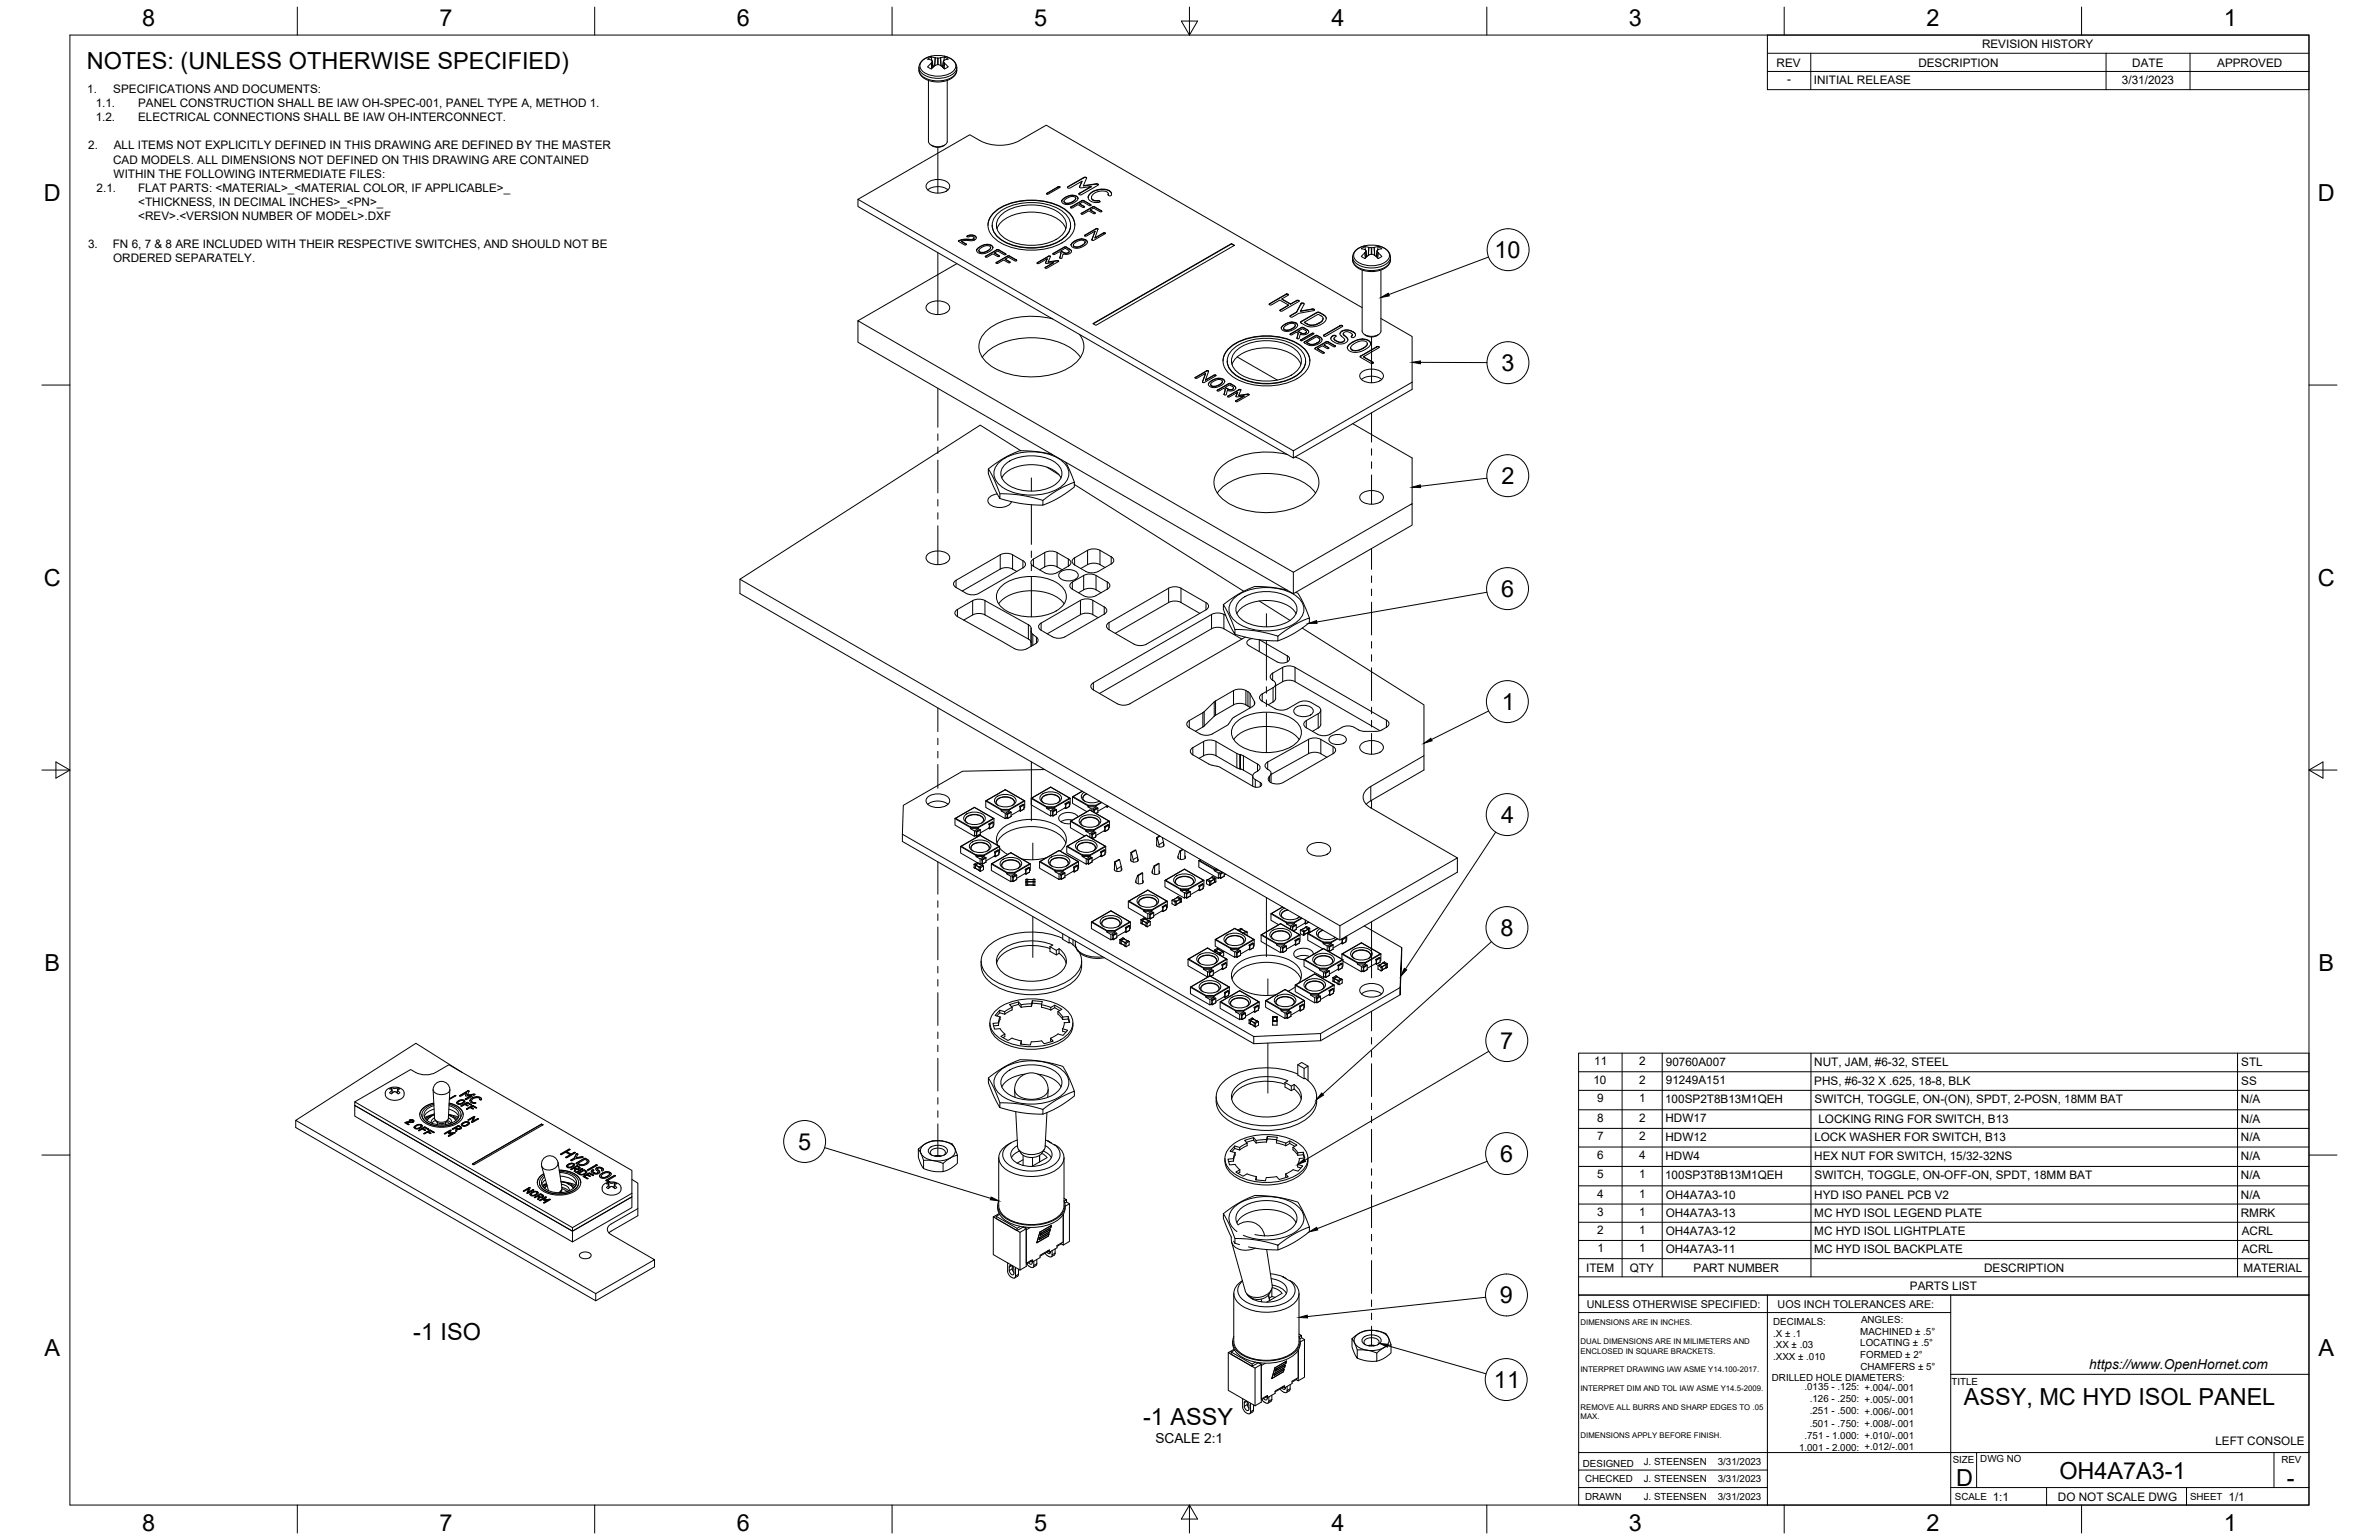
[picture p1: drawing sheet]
<svg xmlns="http://www.w3.org/2000/svg" width="864mm" height="559mm" viewBox="0 0 864 559" stroke-linecap="round" stroke-linejoin="round" font-family="sans-serif">
<defs><g id="words">
<g font-size="8.5">
<text x="51.6" y="9.4">8</text>
<text x="159.5" y="9.4">7</text>
<text x="267.5" y="9.4">6</text>
<text x="375.4" y="9.3">5</text>
<text x="483.4" y="9.4">4</text>
<text x="591.3" y="9.4">3</text>
<text x="699.3" y="9.4">2</text>
<text x="807.2" y="9.4">1</text>
<text x="31.5" y="25">NOTES: (UNLESS OTHERWISE SPECIFIED)</text>
<text x="16" y="72.9">D</text>
<text x="841.4" y="72.9">D</text>
<text x="542.5" y="93.6">10</text>
<text x="545" y="134.6">3</text>
<text x="545" y="175.7">2</text>
<text x="16" y="212.6">C</text>
<text x="841.4" y="212.6">C</text>
<text x="544.9" y="216.6">6</text>
<text x="545.1" y="257.7">1</text>
<text x="544.9" y="298.6">4</text>
<text x="544.7" y="339.6">8</text>
<text x="16.2" y="352.3">B</text>
<text x="841.7" y="352.3">B</text>
<text x="544.6" y="380.6">7</text>
<text x="289.7" y="417.2">5</text>
<text x="544.6" y="421.6">6</text>
<text x="544.5" y="472.9">9</text>
<text x="150" y="486.2">-1 ISO</text>
<text x="16.2" y="492">A</text>
<text x="841.7" y="492">A</text>
<text x="542.3" y="503.7">11</text>
<text x="712.9" y="510">ASSY, MC HYD ISOL PANEL</text>
<text x="415" y="517">-1 ASSY</text>
<text x="710.1" y="539.1">D</text>
<text x="747.6" y="536.7">OH4A7A3-1</text>
<text x="830.1" y="539.1">-</text>
<text x="51.6" y="555.5">8</text>
<text x="159.5" y="555.5">7</text>
<text x="267.5" y="555.5">6</text>
<text x="375.4" y="555.4">5</text>
<text x="483.4" y="555.5">4</text>
<text x="591.3" y="555.5">3</text>
<text x="699.3" y="555.5">2</text>
<text x="807.2" y="555.5">1</text>
</g>
<g font-size="5">
<text x="758.4" y="496.8">https://www.OpenHornet.com</text>
<text x="419.5" y="523.7">SCALE 2:1</text>
</g>
<g font-size="4.3">
<text x="719.5" y="17.6">REVISION HISTORY</text>
<text x="644.9" y="24.2">REV</text>
<text x="696.4" y="24.2">DESCRIPTION</text>
<text x="774" y="24.2">DATE</text>
<text x="804.9" y="24.2">APPROVED</text>
<text x="31.7" y="33.7">1.</text>
<text x="41.1" y="33.7">SPECIFICATIONS AND DOCUMENTS:</text>
<text x="648.7" y="30.2">-</text>
<text x="658.5" y="30.6">INITIAL RELEASE</text>
<text x="770.3" y="30.3">3/31/2023</text>
<text x="34.7" y="38.9">1.1.</text>
<text x="50.1" y="38.9">PANEL CONSTRUCTION SHALL BE IAW OH-SPEC-001, PANEL TYPE A, METHOD 1.</text>
<text x="34.7" y="44">1.2.</text>
<text x="50.1" y="44">ELECTRICAL CONNECTIONS SHALL BE IAW OH-INTERCONNECT.</text>
<text x="32" y="54.2">2.</text>
<text x="41.1" y="59.3">CAD MODELS. ALL DIMENSIONS NOT DEFINED ON THIS DRAWING ARE CONTAINED</text>
<text x="41.3" y="54.2">ALL ITEMS NOT EXPLICITLY DEFINED IN THIS DRAWING ARE DEFINED BY THE MASTER</text>
<text x="41.3" y="64.5">WITHIN THE FOLLOWING INTERMEDIATE FILES:</text>
<text x="35.1" y="69.6">2.1.</text>
<text x="50.1" y="69.6">FLAT PARTS: &lt;MATERIAL&gt;_&lt;MATERIAL COLOR, IF APPLICABLE&gt;_</text>
<text x="50.2" y="74.7">&lt;THICKNESS, IN DECIMAL INCHES&gt;_&lt;PN&gt;_</text>
<text x="50.2" y="79.9">&lt;REV&gt;.&lt;VERSION NUMBER OF MODEL&gt;.DXF</text>
<text x="32" y="90.1">3.</text>
<text x="41" y="90.1">FN 6, 7 &amp; 8 ARE INCLUDED WITH THEIR RESPECTIVE SWITCHES, AND SHOULD NOT BE</text>
<text x="41.1" y="95.2">ORDERED SEPARATELY.</text>
<text x="578.7" y="386.5">11</text>
<text x="595" y="386.5">2</text>
<text x="604.7" y="386.7">90760A007</text>
<text x="658.6" y="386.8">NUT, JAM, #6-32, STEEL</text>
<text x="813.6" y="386.8">STL</text>
<text x="578.4" y="393.2">10</text>
<text x="595" y="393.2">2</text>
<text x="604.7" y="393.5">91249A151</text>
<text x="658.6" y="393.5">PHS, #6-32 X .625, 18-8, BLK</text>
<text x="813.6" y="393.5">SS</text>
<text x="579.8" y="400">9</text>
<text x="595.1" y="400">1</text>
<text x="604.5" y="400.3">100SP2T8B13M1QEH</text>
<text x="658.7" y="400.3">SWITCH, TOGGLE, ON-(ON), SPDT, 2-POSN, 18MM BAT</text>
<text x="813.5" y="400.3">N/A</text>
<text x="579.8" y="407">8</text>
<text x="595" y="407">2</text>
<text x="604.6" y="407.3">HDW17</text>
<text x="660.1" y="407.3">LOCKING RING FOR SWITCH, B13</text>
<text x="813.5" y="407.3">N/A</text>
<text x="579.8" y="413.8">7</text>
<text x="595" y="413.8">2</text>
<text x="604.6" y="414">HDW12</text>
<text x="658.6" y="414.1">LOCK WASHER FOR SWITCH, B13</text>
<text x="813.5" y="414.1">N/A</text>
<text x="579.8" y="420.5">6</text>
<text x="595" y="420.5">4</text>
<text x="604.6" y="420.8">HDW4</text>
<text x="658.6" y="420.8">HEX NUT FOR SWITCH, 15/32-32NS</text>
<text x="813.5" y="420.8">N/A</text>
<text x="579.8" y="427.6">5</text>
<text x="595.1" y="427.6">1</text>
<text x="604.5" y="427.9">100SP3T8B13M1QEH</text>
<text x="658.7" y="427.9">SWITCH, TOGGLE, ON-OFF-ON, SPDT, 18MM BAT</text>
<text x="813.5" y="427.9">N/A</text>
<text x="579.8" y="434.6">4</text>
<text x="595.1" y="434.6">1</text>
<text x="604.7" y="434.9">OH4A7A3-10</text>
<text x="658.6" y="434.9">HYD ISO PANEL PCB V2</text>
<text x="813.5" y="434.9">N/A</text>
<text x="579.8" y="441.2">3</text>
<text x="595.1" y="441.2">1</text>
<text x="604.7" y="441.5">OH4A7A3-13</text>
<text x="658.6" y="441.5">MC HYD ISOL LEGEND PLATE</text>
<text x="813.4" y="441.5">RMRK</text>
<text x="579.8" y="447.8">2</text>
<text x="595.1" y="447.8">1</text>
<text x="604.7" y="448.1">OH4A7A3-12</text>
<text x="658.6" y="448.1">MC HYD ISOL LIGHTPLATE</text>
<text x="813.8" y="448.1">ACRL</text>
<text x="579.9" y="454.4">1</text>
<text x="595.1" y="454.4">1</text>
<text x="604.7" y="454.7">OH4A7A3-11</text>
<text x="658.6" y="454.7">MC HYD ISOL BACKPLATE</text>
<text x="813.8" y="454.7">ACRL</text>
<text x="575.8" y="461.5">ITEM</text>
<text x="591.7" y="461.4">QTY</text>
<text x="614.8" y="461.5">PART NUMBER</text>
<text x="720.3" y="461.5">DESCRIPTION</text>
<text x="814.5" y="461.5">MATERIAL</text>
<text x="693.3" y="468.1">PARTS LIST</text>
<text x="804.2" y="524.4">LEFT CONSOLE</text>
<text x="723.4" y="544.5">1:1</text>
<text x="747" y="544.7">DO NOT SCALE DWG</text>
<text x="809" y="544.5">1/1</text>
</g>
<g font-size="3.9">
<text x="576" y="474.6">UNLESS OTHERWISE SPECIFIED:</text>
<text x="645.3" y="474.7">UOS INCH TOLERANCES ARE:</text>
</g>
<g font-size="3.5">
<text x="643.7" y="485">.X ± .1</text>
<text x="643.7" y="480.8">DECIMALS:</text>
<text x="675.3" y="484.3">MACHINED ± .5°</text>
<text x="675.6" y="480">ANGLES:</text>
<text x="643.7" y="489.3">.XX ± .03</text>
<text x="675.3" y="488.6">LOCATING ± .5°</text>
<text x="643.7" y="493.5">.XXX ± .010</text>
<text x="675.3" y="492.8">FORMED ± 2°</text>
<text x="675.4" y="497.1">CHAMFERS ± 5°</text>
<text x="643.2" y="501.1">DRILLED HOLE DIAMETERS:</text>
<text x="708.4" y="502.7">TITLE</text>
<text x="655" y="504.4">.0135 - .125: +.004/-.001</text>
<text x="657" y="508.8">.126 - .250: +.005/-.001</text>
<text x="657" y="513.2">.251 - .500: +.006/-.001</text>
<text x="657" y="517.7">.501 - .750: +.008/-.001</text>
<text x="653.1" y="526.5">1.001 - 2.000: +.012/-.001</text>
<text x="655" y="522.1">.751 - 1.000: +.010/-.001</text>
<text x="574.6" y="532.3">DESIGNED</text>
<text x="596.7" y="531.6">J. STEENSEN</text>
<text x="623.6" y="531.6">3/31/2023</text>
<text x="708.9" y="530.9">SIZE</text>
<text x="718.9" y="530.5">DWG NO</text>
<text x="828.2" y="530.9">REV</text>
<text x="575.4" y="537.9">CHECKED</text>
<text x="596.7" y="537.9">J. STEENSEN</text>
<text x="623.6" y="537.9">3/31/2023</text>
<text x="575.4" y="544.3">DRAWN</text>
<text x="596.7" y="544.3">J. STEENSEN</text>
<text x="623.6" y="544.3">3/31/2023</text>
<text x="709.6" y="544.2">SCALE</text>
<text x="795" y="544.2">SHEET</text>
</g>
<g font-size="2.8">
<text x="573.7" y="480.9">DIMENSIONS ARE IN INCHES.</text>
<text x="573.7" y="487.7">DUAL DIMENSIONS ARE IN MILIMETERS AND</text>
<text x="573.7" y="491.1">ENCLOSED IN SQUARE BRACKETS.</text>
<text x="573.7" y="497.9">INTERPRET DRAWING IAW ASME Y14.100-2017.</text>
<text x="573.7" y="504.7">INTERPRET DIM AND TOL IAW ASME Y14.5-2009.</text>
<text x="573.7" y="511.6">REMOVE ALL BURRS AND SHARP EDGES TO .05</text>
<text x="573.7" y="514.9">MAX.</text>
<text x="573.7" y="521.8">DIMENSIONS APPLY BEFORE FINISH.</text>
</g>
</g></defs>
<!-- layer: Visible -->
<g fill="none" stroke="#000" stroke-width=".36">
<path d="M337 29.2v22.1a3.4 3.4 0 0 0 4.2 1.9l1.4-.4a1.86 1.86 0 0 0 1.3-1.5v-22.1M338.1 20.7l.2 1.4M338.1 21.8h.1M338.1 21.8l.3 .4M338.1 20.4l-1.9 .6-1.8 1.4-.8 1.7 .1 1.9 .6 1.3 1.1 1.1 1.7 .8 2.9 .5 2.2-.1 2.2-.6 1.9-1.3 .9-1.3 .1-2.2-.6-1.6-1.6-1.3-2.3-.9M338.4 22.2l-1.6 2 1.3 .8a2.65 2.65 0 0 1 3.3-1.3l1.5 1.3 1.3-.7M338.5 22.2l.2 2.2M338.6 23.7l.1 .3M338.7 24l.3 .2M338.7 24h.1M342.2 24h.1M342.2 24l-.3 .2"/>
<path d="M342.3 23.7l-.1 .3M342.5 22.2l1.7 2M342.5 22.2l-.3 2.2M342.8 20.4l-2.7-.3-2 .3M342.8 21.8l-.3 .4M342.8 20.7l-.2 1.4M342.9 21.8h-.1M344.2 21.5a3.7 3.7 0 0 0-3.7-.4l-1-.1a2.37 2.37 0 0 0-2.8 .5l1.4 .3M344.2 21.5l-1.3 .3M338 52.7a4.2 4.2 0 0 0 4.9 0M311.4 72.3v2.6l158.1 91.3v-2.6M336.8 68.9a6.3 6.3 0 0 1 7.3 0"/>
<path d="M336.9 66.2a6.1 6.1 0 0 1 7.5 .5 2 2 0 0 1-1.6 3 5.5 5.5 0 0 1-6.6-1.6 1.69 1.69 0 0 1 .7-1.9zM361 76.9a22.5 22.5 0 0 1 19-3.7 13.5 13.5 0 0 1 9.8 6.5 6.4 6.4 0 0 1-3 7.6 23.8 23.8 0 0 1-24.8 0 6.3 6.3 0 0 1-1-10.4zM362.2 77.5a21 21 0 0 1 19.9-2.7 8.8 8.8 0 0 1 6.5 6.4 7.4 7.4 0 0 1-5.3 6.9 22 22 0 0 1-20.1-1.4 5.6 5.6 0 0 1-1-9.2zM363.5 77.9a18.4 18.4 0 0 1 21.8 0 5 5 0 0 1-.8 8.3 19.2 19.2 0 0 1-20.1 0 5 5 0 0 1-.9-8.3zM379.9 70.3h.1M379.9 70.2l4.3-2.5 .6 .2-4.3 2.6-.5-.1zM384.3 67.7l.4 .2M384.3 67.8l-4.4 2.4M384.7 67.9h.1M384.7 67.7v.2M385.4 72.9v.1M385.7 72.4l1.4-1 1.8-.6 1.6 .2 .8 .9-.2 .7-.9 .7-2.5 .9-1.9-.5-.4-.6z"/>
<path d="M386.2 73l.4 .7 1.5 .1 2-1 .4-.9-1.1 1.3M386.6 73.7h.9M386.8 71.5v.2M387.5 67.9l6.3-3.6 .7 .3-1.2 2.8 4.6-.7 .8 .3-6.4 3.7-.6-.4 4.4-2.6-4 .4-.2-.3 .9-2.1-4.5 2.6-.6-.1zM388.6 75.2l4.4-2.5 3.1 1.7-.6 .2-2.4-1.4-1.2 .7 1.7 1-.1 .4-2.2-1-2.1 1.2h-.4zM388.6 75.3h.1M389.2 70.8v.1M389.4 73.1l-1.9 .8M390.5 71.9l-.3-.4-.7-.2-1.7 .4-1.4 1-.2 .4 .4 .5M390.7 71.3l-1.3-.4-1.4 .2-1.8 .9-.8 1.1M390.7 71.3l.6 .8M390.7 71.2v.1"/>
<path d="M391.3 71.9v.1M391.7 70.4h-.1M391.9 73.9l1.8 1.2M392.5 77.4l4.5-2.5 3 1.8-.6 .2-2.4-1.4-1.2 .7 1.8 1-.2 .3h-.4l-1.8-1-2.1 1.2zM392.5 77.6h.1M392.7 72.8l.8 .1M392.7 72.9l-4.1 2.3M392.8 65.7l-.9 2.2M393.5 72.8l2.4 1.5M394.3 64.4l.1 .2M394.3 64.5h-.8l-6 3.6M395.1 71.5l-.1 .2"/>
<path d="M395.8 76.2l1.8 1.2M395.8 70.1l2.1-1.1 2.9-.4 2.1 .7 .5 .6 .1 .7-.3 .4h-.8l-.3-1.1-1.3-.6-2.9 .5-1.3 .9-.3 1.3 .7 .6 2 .2 .3 .4-.4 .3h-1.3l-1.6-.5-.9-.8v-.9zM395.9 74.2l.2 .3M396.1 67.7l-4.4 2.6M396.2 71.7l.1 .6 .5 .4M396.6 75.1l.8 .1M396.6 75.2l-4.1 2.2M396.7 69.6l-1.1 .9-.5 .8M396.8 72.5l.5 .4 1.8 .1M397.4 75.1l2.4 1.5M397.9 66.7l.8 .4M397.9 66.8l-4.6 .6"/>
<path d="M399.1 72.9l.2 .3M399.8 76.5l.2 .2M399.9 68.7l-3.2 .8M399.9 68.7l1.7 .2 1.1 .4M399.9 68.6v.1M402.3 70.7v.1M402.3 70.5h.1M402.3 70.4v.1M402.7 69.2l.8 1.3M347.4 95.7l-36 20.7v7.8l158.1 91.2v-7.8l-158.1-91.2M347.9 87.4l1.9-.6 2.9 .1 .8-.4v-.4l-.4-.3-2.1 .1 .9-.6 1.8 .1 .7 .8-.2 .6-1 .5-2.5-.1-1.7 .3 1.8 1.1-.3 .3zM348 87.4l-.1 .1"/>
<path d="M349 87.5l1.7 1.1M349.2 87.1l-1.2 .2M350.7 88.5l.1 .3M351 85.8h.1M351.3 85.5l1.3-.2 1.3 .4M351.3 85.7h-.3M353.3 86.8l-4.1 .1M353.6 86.3l-.3 .4M353.9 85.5l.5 .8M354.5 90.7v.1M354.9 90.1l1.5-1 1.7-.5 1.6 .3 .7 .8-.2 .7-1 .8-2.5 .9-1.2-.2-.7-.4-.3-.7zM355.3 90.9l.2 .4 .4 .3h1.4l1.8-.9 .5-.9-1.1 1.3"/>
<path d="M355.7 91.5l.9 .1M355.9 89.4v.1M357.7 93l4.4-2.5 3.1 1.7-.6 .3-2.4-1.4-1.2 .7 1.7 .9-.1 .4h-.4l-1.8-1-2 1.2h-.6zM357.7 93.2h.1M358.3 88.6v.2M358.5 91l-1.9 .7M358.6 81.8a8.7 8.7 0 0 1 6-7.1 24.4 24.4 0 0 1 22.1 1.4 7.3 7.3 0 0 1 3.5 5.7M359.6 89.8l-.3-.4-.6-.3-1.6 .3-1.6 1.1-.2 .4 .4 .5M359.9 89.1l-1.3-.3-1.6 .2-1.9 1-.6 .9M359.9 89.1l.5 .8M359.9 89v.1M360.2 81.7a6.9 6.9 0 0 0 4.1 5.9 21.9 21.9 0 0 0 21.2-.7 6.4 6.4 0 0 0 3.1-5.2"/>
<path d="M360.4 89.7v.2M361 91.8l1.8 1.2M361.6 95.3l4.4-2.5 3.1 1.7-.7 .2-2.3-1.4-1.2 .7 1.7 1-.1 .4-.5-.1-1.7-1-2.1 1.3zM361.6 95.4h.1M361.8 90.6l.8 .2M361.8 90.8l-4.1 2.2M361.9 83a11.1 11.1 0 0 1 9.5-5.8 16.5 16.5 0 0 1 14.6 4.1l.9 1.7M362.6 90.7l2.4 1.5M364.9 94l1.8 1.2M365 92l.2 .3M365.7 92.9l.8 .1M365.7 93l-4.1 2.3"/>
<path d="M366.5 92.9l2.4 1.5M368.9 94.3l.2 .3M376.4 95.4l4.5-2.6 .4 .2-.8 2 3.2-.4 .6 .1-4.5 2.7-.5-.3 3.2-1.8-2.9 .2 .5-1.6-3 1.8zM380.1 93.9l-.6 1.5M381.2 92.9l.1 .2M381.2 93h-.6l-4.2 2.5M382.2 92.1l4.4-2.6 1.9 .9 .5 .7-.4 .7-.7 .4-2-.1-.4 1.5-.3 .2-.5-.2 .5-1.9-.6-.4-1.8 1.1zM382.2 92v.1M382.4 91.9v.1M382.5 95.3l-3.1 1.8M383.7 94.6l.6 .2M383.7 94.7l-3.2 .3"/>
<path d="M384.7 93.5v.1M385.1 91l1.6-.9 1.4 .9-.3 .8M385.2 91.7l-.5 1.9M386.3 89.7v.1M387.8 91.6l-1.1 .3M388.1 91.2l-.3 .6-1 .1-1.7-.9 1.6 .8M388.3 90.4v.1M388.8 88.7v.2M389 91.3l-.5-.7-1.9-.9-4.4 2.5M389.1 88.2l1.9-1.2 1.6-.3 1.5 .3 .6 .8-.3 .7-.9 .7-2.3 .9-1.3-.1-.7-.4-.4-.6zM389.6 88.9l.5 .7 1.3 .1 1.7-.8 .7-.6 .1-.5-1.1 1.3M390 89.5l.9 .1"/>
<path d="M390.2 87.4v.1M392.6 86.7v.1M392.8 89l-1.9 .7M393.7 85.4l4.4-2.5 .5 .3-1.1 3.1 3.2-1.9 .6 .2-4.5 2.7-.4-.4 1.1-3-3.2 1.8zM393.9 87.8l-.4-.5-.7-.2-1.6 .4-1.5 1.1v.4l.3 .4M394.1 87.1l-1.4-.3-1.6 .3-1.6 .9-.7 .9M394.1 87.1l.6 .8M394.1 87v.1M394.7 87.8v.1M396.4 87v.1M397.5 83.9l-1.1 3M397.8 83h.2"/>
<path d="M397.8 83.1l-4.1 2.3M398 82.9l.5 .2M398.5 83l.1 .2M400.5 84.5l.8 .2M400.5 84.7l-3 1.6M447 88.4l1 .7M447 88.5l-50.1 29M492 91l.7-.6a9.3 9.3 0 0 1 11.2 .7l.6 1 .2 1.1-.1 1.9-.7 1.3-1.1 .9-1.4 .7-3.7 .6-3.3-.6-1.8-1-1-.9-.5-1.2-.1-1.9 .3-1zM494.5 98v22.1a3.4 3.4 0 0 0 4.2 1.9l1.3-.4a1.86 1.86 0 0 0 1.3-1.5v-22.1M495.5 90.6h.1M495.5 89.5l.2 1.4M495.5 90.6l.4 .4"/>
<path d="M495.9 91l-.4 .7-1.3 1.3 1.3 .8a2.62 2.62 0 0 1 3.3-1.3M495.9 91.1l.2 2.1M496 92.5l.1 .3M496.1 92.8l.3 .1M496.1 92.8h.1M498.8 89.8h-1.9a2.34 2.34 0 0 0-2.7 .5l1.3 .3M498.9 89.8a2.14 2.14 0 0 1 2.7 .5l-1.3 .3-.4 .4M498.9 89.8h-.1M499.7 92.8l-.4 .1M499.7 92.8h.1M499.7 92.5v.3M499.9 91.1l-.3 2.1"/>
<path d="M499.9 91l1.7 2-1.3 .8-1.5-1.3M500.3 89.5l-.3 1.4M336.9 110.3a6.1 6.1 0 0 1 7.5 .4 2 2 0 0 1-1.6 3 5.5 5.5 0 0 1-6.6-1.6 1.69 1.69 0 0 1 .7-1.8zM382.1 115.7a28.3 28.3 0 0 0-23.4 3.8 7.4 7.4 0 0 0-.2 12.3 27.5 27.5 0 0 0 22.2 4.3 16.8 16.8 0 0 0 12-7.3 6.8 6.8 0 0 0-.9-7.5M396.7 117.4l50.3-29 1.1 .6-50.3 29zM460.8 110.3l6.2-3.6 .7 .3-2.4 1.5 3.2 1.8 2.3-1.4 .8 .2-6.4 3.8-.5-.1v-.3l3.1-1.8-3.2-1.8-3.1 1.8h-.5zM464.7 112.6l-.1 .1M465.1 118.9v.1M465.3 108.5l3.2 1.9M465.4 118.4l1.8-1.2 1.5-.4 1.6 .3 .7 .8-.1 .6-.9 .8-2.5 .9-1.9-.4-.5-.8zM466 119.1l.1 .5 .5 .2h1.3l1.7-.8 .6-1-1 1.3M466.3 119.7l1 .1"/>
<path d="M466.5 117.6v.1M466.7 106.8h.3M466.7 106.9l-6 3.6M467 106.7l.6 .2M467.6 106.7l.1 .3M467.8 110.7l-3.1 1.8M468.5 114.6l-.2 .2M468.9 116.8v.2M469.2 119.1l-1.9 .8M470.2 118l-.2-.4-.7-.3-1.7 .3-1.6 1.2v.4l.3 .4M470.5 117.3l-1.3-.3-1.6 .2-1.8 1-.7 .9M470.5 117.3l.5 .6"/>
<path d="M470.5 117.2v.1M470.6 109.1l.1 .1M470.6 109.2l-2.1 1.1M470.7 113.3l-2.2 1.2M471.5 109l.1 .3M471.5 109.1l-.8 .1M472.1 116.8l6.3-3.6 2.4 1.2 .6 .9-.1 .9-.7 .9-1.5 .9-1.6 .5-2.9-.1-2.3-1.2zM472.4 110h.8l.2 .4-1.3 2.5 4.4-.8 .7 .4-5.7 1.2-2.4 1.4-.7-.1-.1-.4 2.4-1.4zM472.4 118.9v.1M472.4 110l.8 .2M472.4 110.1l-1.7 3.1M472.4 116.6v.1"/>
<path d="M473.2 110l.2 .3M474.4 119.5v.2M476.3 112.1l.7 .2M476.3 112.2l-4.2 .7M477 112.2l.2 .3M479.1 113.4v.1M480 116.5l.2-1.3-1.7-1.2-5 2.9M480 116.3l-1.8 1.3-2.3 .5M480.3 115.5l-.6 1.3-2.3 1.1h-2.3l-1.6-1 1.4 .9 1 .1M481.4 115.6l-.6-1-2.4-1.3-6.3 3.7M486.8 118l.5 .2M486.8 118.2l-6.4 3.5"/>
<path d="M487.3 118.2l.1 .2M487.3 118.1v.1M494.5 111.6l-114.7-66.2-9.7 5.6a15.9 15.9 0 0 1-14.4 0l-3.7-2.1-40.6 23.4 158.1 91.3 43.1-24.9M501.3 115.6l11.3 6.5v16.6M356.6 129.7a19.8 19.8 0 0 1 14.5-7 25.9 25.9 0 0 1 19.7 5.2l1.4 1.8M433.8 137l4.4-2.5 .5 .3-1.1 3.1 3.2-1.9 .6 .2-4.4 2.7-.5-.4 1.1-3.1-3.2 1.9zM436.5 138.6v.1M437.6 135.4l-1.1 3.1M438 134.6h.2M438 134.7l-4.2 2.3M438.2 134.5l.4 .2M438.6 134.5l.1 .3"/>
<path d="M438.7 139.3v.1M439.1 138.6l1.5-.9 1.7-.5 1.6 .3 .7 .9-.4 .7-1 .8-2.4 .8-1.1-.2-.8-.5-.2-.7zM439.5 139.5l.5 .7h1.5l1.8-.9 .4-.9-1 1.3M440.1 138v.1M440.6 136.1l.8 .2M440.6 136.2l-3 1.7M442.4 137.2v.2M442.7 139.5l-1.9 .8M443.7 138.4l-.8-.7-1.7 .3-1.6 1.1-.1 .5 .3 .4M444 131a8.7 8.7 0 0 1 5.9-7 24.4 24.4 0 0 1 22.1 1.4 7.3 7.3 0 0 1 3.5 5.6M444 137.7l-1.2-.3-1.7 .2-1.5 .8-.9 1.1M444 137.7l.6 .8"/>
<path d="M444 137.6v.1M444.6 138.3v.1M445.5 131a6.9 6.9 0 0 0 4.2 5.9 21.9 21.9 0 0 0 21.1-.7 6.5 6.5 0 0 0 3.2-5.1M445.9 139.2v.2M446.3 126.2a22.5 22.5 0 0 1 19-3.8 13.5 13.5 0 0 1 9.8 6.6 6.4 6.4 0 0 1-3 7.6 23.8 23.8 0 0 1-24.7 0 6.3 6.3 0 0 1-1.1-10.4zM447.2 132.3a11.1 11.1 0 0 1 9.5-5.9 16.5 16.5 0 0 1 14.7 4.2l.8 1.7M447.5 126.8a21 21 0 0 1 19.9-2.8 8.8 8.8 0 0 1 6.5 6.5 7.4 7.4 0 0 1-5.3 6.8 22 22 0 0 1-20.1-1.3 5.6 5.6 0 0 1-1-9.2zM448 139.9v.2M448.8 127.2a18.4 18.4 0 0 1 21.9 0 5 5 0 0 1-.9 8.2 19.2 19.2 0 0 1-20.1 0 5 5 0 0 1-.9-8.2zM449.1 129.5l14.6 8.4M468.3 121.2l4.3-2.5 1.9 .9 .6 .7-.2 .6-.7 .4-1.1 .2-1.1-.2-.4 1.5-.3 .2-.5-.4 .5-1.7-.6-.4-1.8 1zM468.4 121.2v.1"/>
<path d="M468.5 121.1v.1M471.2 120.2l1.6-.9 1.4 .8-.3 .8M471.3 120.9l-.5 1.7M472.1 123.4l4.1-2.4h.7l-4.3 2.7zM472.1 123.5h.1M473.4 124.1l4.3-2.5 1.7 .8 .5 .7-.2 .8-.6 .6-2.1 .8h-1.9zM473.6 124v.1M473.9 120.8l-1.1 .3M473.9 131v.1M474.2 120.4l-.3 .5-.9 .2-1.8-.9 1.6 .8M475.1 120.5l-.4-.7-1.9-1-4.5 2.6M476.5 120.9l.3 .2"/>
<path d="M476.5 121l-4.4 2.4M476.8 121.1h.1M476.8 120.9v.2M477.3 126.4l4.4-2.5 3.1 1.7-.3 .3-.4-.1-2.3-1.3-1.2 .6 1.8 1.1-.1 .2h-.6l-1.7-.9-1.7 1 2.3 1.3 .1 .3-.3 .1zM477.5 126.4l-.2 .2M478.2 121.8v.1M478.3 126.5l2.4 1.4M478.9 123.9l.2-.9-1.2-.8-3.6 2M478.9 123.8l-1.1 .8-1.8 .5M479.1 123.3l-.4 .9-1.9 .8h-1.1l-1.4-.8 1.7 .7M479.9 123.3l-.3-.6-1.8-.9-4.4 2.5M480.4 121.8h.1"/>
<path d="M480.5 121.6l6.1-3.5 .8 .2-6.2 3.7h-.6zM480.6 125.1l1.8 1.2M483.5 122l.7-.3h.6l.2 .3-.7 .7 .1 .5 1.4 .8 1.1 .1 .8-.3 .4-.5-1.6-1.9v-.7l.7-.6 1.3-.4 1.4 .1 1.8 .9 .4 .8-.5 .8-.7 .2-.4-.3 .4-.6-.4-.7-1.4-.5-1.1 .2-.3 .7 1.3 1.2 .3 .9-.8 1-1.6 .4-1.5-.2-1.8-.9-.5-.8zM483.8 121.8l1 .1M483.8 121.9l-.7 1M484.3 122.9l.1 .4M484.4 123.2l1 .8M484.8 125.7l-3-1.7-4.3 2.3M484.8 121.7l.2 .3M485.4 123.8l.4 .4M487.2 120.1l-.8 1.1M487.2 120.2l1.7-.4 1.7 .4"/>
<path d="M487.6 121.1l.1 .4M487.7 124l-.9 .3-1-.3M487.7 121.3l1.1 1.2M488.1 123.3l-.4 .6M488.8 122.4l.5 .9M489.1 125.9v.2M489.5 125.2l2.3-1.5 2.2-.7 2.5 .4 .7 .4 .4 .7-.4 1.1-1.2 1-1.9 .9-1.6 .4-1.5-.1-1.4-.6-.5-1zM490.3 126.2l.1 .5 .6 .4h2.2l2.4-1.1 .7-.8 .1-.6-.3 .7-1.2 1.1M490.6 122.1l-.1 .2M490.6 120.1l.7 .5M490.8 127l1.3 .2M490.9 121.5l-.3 .5"/>
<path d="M491.1 124v.2M491.3 120.5v.1M491.3 120.6l.8 1M493.8 129.3l6.1-3.5 .8 .2-5.7 3.4 3.5 2.1-.1 .3-.7 .1-3.8-2.2zM494 129.3l-.3 .2M494.2 137.7a6.3 6.3 0 0 1 7.4 0M494.3 135a6.1 6.1 0 0 1 7.6 .5 2 2 0 0 1-1.6 3 5.5 5.5 0 0 1-6.6-1.6 1.69 1.69 0 0 1 .6-1.9zM494.5 123v.1M494.9 126.3l-2.8 1M495 129.4l3.5 2.2M495.5 121.5a4.1 4.1 0 0 0 4.8 0M496.4 124.6l-.3-.5-.9-.4-2.2 .3-2.5 1.7-.2 .7 .5 .5"/>
<path d="M496.7 123.6l-2-.5-2.3 .4-2.3 1.3-1 1.4M496.7 123.6l.5 .4 .4 .8M496.7 123.5v.1M497.6 124.5v.2M498.5 131.5l.1 .2M499.7 125.8l.8 .1M499.7 126l-5.7 3.1M500.5 125.8l.2 .2M512.6 138.7v2.6l-43.1 24.9M439.8 140.1l1 .1M441.8 141.6l4.4-2.5 2 1 .4 .6-.2 .6-.6 .4-1 .2-1.3-.2-.4 1.5-.3 .2-.5-.2 .5-1.9-.6-.4-1.8 1zM441.9 141.6v.1"/>
<path d="M442.1 141.5v.1M444.4 143v.2M444.8 140.6l1.5-.9 1.4 .8-.3 .8M444.8 141.3l-.4 1.9M445.6 143.8l4.4-2.5 .5 .2-.9 2 3.5-.5 .4 .2-4.5 2.6-.5-.3 3.1-1.8-2.8 .3 .5-1.7-3 1.8h-.6zM447.4 141.2l-1.1 .3M447.8 140.7l-.3 .6-1.1 .2-1.6-.9 1.5 .8M448.6 140.8l-.5-.6-1.9-1-4.4 2.6M449.3 142.3l-.6 1.5M450.4 141.4l.1 .1M450.4 141.5h-.6l-4.2 2.5M451.6 143.7l-3.1 1.8"/>
<path d="M452.9 143l.6 .3M452.9 143.1l-3.3 .4M491 153.7l21.6 12.5v16.6M358.8 170.1l2 3.6 1.5 3.6 .7 1.9v1.7l-1.6-2.9-2.1-4.8-.5-1.3zM362 179.2l-1.6 .5a2.06 2.06 0 0 0-1.8 2.1 2.06 2.06 0 0 0 2 2 5.8 5.8 0 0 0 6.4-1.3l.2-.5M362.7 167.8a20.1 20.1 0 0 1 20.1-2.2 6.8 6.8 0 0 1 5 7.6 10.3 10.3 0 0 1-7.6 5.7 20 20 0 0 1-17.5-3.1 5.2 5.2 0 0 1 0-8zM363 179.2l6.9 .4 6.3 1.3 2.4 .7v1.7l-8.3-.6-7.3-1.8M363.7 173.4a11 11 0 0 1 9.3-4.7 13.8 13.8 0 0 1 11.7 4l.4 .7M364.7 168.6a16 16 0 0 1 19.4 0 4.3 4.3 0 0 1-.8 7.1 16.3 16.3 0 0 1-18.6-.7 4.2 4.2 0 0 1 0-6.4zM370.6 163.6l-14.8-9.3-87.2 55.9 217.8 125.7 42.6-24.6-31.4-18.2a4.1 4.1 0 0 1-2.8-3.8 4.1 4.1 0 0 1 2.8-3.9l19.3-11.2v-18.4l-44.2-27.9M380.1 169.5l4.3 2.8M382 164.9l-5-.9-3.6-.4a11.9 11.9 0 0 0-8.2 2.2l-6.4 4.3"/>
<path d="M386.9 167.7l3.1 7.3M390 175.8l61.5 38.7M441.9 178.9a19.8 19.8 0 0 1 14.5-6.9 25.9 25.9 0 0 1 19.7 5.2l1.5 1.7M467.5 165a28.8 28.8 0 0 0-22.9 3.3 7.5 7.5 0 0 0-2 11.6 22.6 22.6 0 0 0 16.9 6.1 23 23 0 0 0 17.5-6.4 7.2 7.2 0 0 0-1.3-10.6 17.8 17.8 0 0 0-5.6-3.2M494.3 179.1a6.1 6.1 0 0 1 7.6 .4 2 2 0 0 1-1.6 3.1 5.5 5.5 0 0 1-6.6-1.6 1.69 1.69 0 0 1 .6-1.9zM378.6 181.6l5-3.6 6.4-3v1.7l-1.7 1.3-5.3 3.4-4.4 1.9M268.6 210.2v5.2l217.8 125.7 42.6-24.6v-5.2M336.9 201a6.1 6.1 0 0 1 7.5 .5 2 2 0 0 1-1.6 3 5.5 5.5 0 0 1-6.6-1.6 1.69 1.69 0 0 1 .7-1.9zM353.1 218l-5.5 3.1a1.37 1.37 0 0 0-1 1.4 1.37 1.37 0 0 0 1 1.2M353.1 217.9l1.9-.5 2 .3 16.3 9 .7 .6 .3 .7M362.5 219.1a14.9 14.9 0 0 1 13.2-4.7 14 14 0 0 1 10.6 4.7M363.5 212.8a18.4 18.4 0 0 1 21.8 0 5 5 0 0 1-.8 8.2 19.2 19.2 0 0 1-20.1 0 5 5 0 0 1-.9-8.2z"/>
<path d="M367.6 201.3l3.7 2.2a1.37 1.37 0 0 1 1 1.3 1.37 1.37 0 0 1-1 1.3M367.6 206.5l1.5 .8M367.6 206.5l-1.9-.5-2 .2-14.4 8.3M367.6 201.3l-1.9-.5-2 .2-16.7 9.6a1.37 1.37 0 0 0-.9 1.3 1.37 1.37 0 0 0 1 1.3l4.3 2.4 2 .2 1.3-.2 16.6-9.5M375.1 202.9a1.37 1.37 0 0 0-.9 1.3 1.37 1.37 0 0 0 .9 1.3l4.7 2.6 2 .2 1.9-.5 4.1-2.4M379.2 205.7l-1.8 1.1M379.2 205.7l1.9-.5h1.4l1.2 .5M383.7 205.7l1.9 1M383.7 200.5l4.1 2.4M383.7 200.5l-1.9-.5-2 .2-4.7 2.7M384.8 207.6a5 5 0 0 1 6.4 .5 1.73 1.73 0 0 1-1.4 2.4 4.4 4.4 0 0 1-5.5-1.5zM387.8 202.8a1.37 1.37 0 0 1 1 1.3 1.37 1.37 0 0 1-1 1.3"/>
<path d="M389.6 202.7l5.2-3 1.9-.5 2 .2 4.7 2.6a1.37 1.37 0 0 1 .9 1.3 1.37 1.37 0 0 1-.9 1.3l-4.7 2.7-1.9 .6-2.1-.3-4.6-2.6a1.31 1.31 0 0 1-.5-2.3zM394.8 204.9l-2.5 1.4M394.8 204.9l1.2-.5h1.4l1.9 .5M396.7 217.8l4.2 2.4a1.37 1.37 0 0 1 .9 1.3 1.37 1.37 0 0 1-.9 1.3M396.7 217.8l-1.9-.5-2 .3-14.9 8.5a1.37 1.37 0 0 0-.9 1.3 1.37 1.37 0 0 0 .9 1.3l4.8 2.6 2.7 .2 1.2-.4 14.3-8.3M399.3 204.9l1.8 1M399.7 215.1a5.9 5.9 0 0 0-5.7-1.4l-2.5 1.4M402 213.8a1.35 1.35 0 0 0 .9-1.3 1.35 1.35 0 0 0-.9-1.3l-4.7-2.6-2-.3-1.9 .5-4.1 2.4a1.37 1.37 0 0 0-1 1.3 1.37 1.37 0 0 0 1 1.3l4.6 2.6 2 .3 1.9-.6 4.2-2.3M437.8 218.7a1.38 1.38 0 0 1 .9 1.3 1.38 1.38 0 0 1-.9 1.3l-21.6 12.4-1.2 .5h-2.1l-1.2-.5-9.1-5.2a1.36 1.36 0 0 1-.9-1.3 1.36 1.36 0 0 1 .9-1.3l21.6-12.5 1.2-.4h2.1l1.2 .4 9.1 5.3M444.1 219.4l1.7 3.1 1.9 4.4 .6 1.5v1.7l-1.9-3.3-1.7-4-.6-1.7zM448 217a20.1 20.1 0 0 1 20.2-2.1 6.8 6.8 0 0 1 4.9 7.5 10.3 10.3 0 0 1-7.5 5.8 20 20 0 0 1-17.6-3.1 5.2 5.2 0 0 1 0-8.1zM450.1 217.9a16 16 0 0 1 19.3 0 4.3 4.3 0 0 1-.8 7 16.3 16.3 0 0 1-18.5-.7 4.2 4.2 0 0 1 0-6.3z"/>
<path d="M457.1 218.1l11.2 7M467.3 214.1l-5-.9-3.6-.3a12 12 0 0 0-8.2 2.2l-6.4 4.3M469.5 207.6l43.1-24.8v7.7l-43.1 24.9M470.3 215a3 3 0 0 1 1.8 1.9l3.2 7.3M347.6 223.8l20.7 11.6M357.5 223.1l15.8 8.8 .7 .6 .3 .7M357.6 223.1l-1.2-.4h-2.1l-4.5 2.3M368.3 235.4l1.2 .4 1.4 .1 1.9-.5M374.3 233.2v1.3M374.3 228l.2 1.7 1.7 1.5a1.3 1.3 0 0 1 .6 1.3 1.3 1.3 0 0 1-.9 1.1l-3.1 1.8M392.2 223l-12 7M392.2 223l1.2-.4 1.4-.1 1.9 .5"/>
<path d="M396.7 223l1.9 1.1M435.5 222.6l-7.3-4.2-2.8-.2-1.2 .4-19.4 11.2M444.9 223.3a5 5 0 0 0-5.1-.3l-42.9 24.7a1.37 1.37 0 0 0-.9 1.3 1.37 1.37 0 0 0 .9 1.3l9.3 5.3 2 .3 1.4-.3 42.5-24.4M448.3 228.4l6.9 .4 6.3 1.3 2.4 .7v1.8l-8.3-.7-7.3-1.8M449 222.7a11 11 0 0 1 9.4-4.8 13.8 13.8 0 0 1 11.6 4l.5 .8M450.8 231.9l-7.1-4-1.3-.3-2 .3-41.3 23.7M454.5 231.7a1.47 1.47 0 0 0-1.5 .6 1.47 1.47 0 0 0 0 1.7l10.6 6.2a3.7 3.7 0 0 0 4.4-.7 1.16 1.16 0 0 0-.7-1.5M457.2 232.1l10.1 5.9M463.9 230.8l5.4-3.7 6-2.9v1.8l-2.1 1.6-4.3 2.7-5 2.3M436.6 258.6l-4.9 2.9a1.37 1.37 0 0 0-.9 1.3 1.37 1.37 0 0 0 .9 1.3l5.1 2.6h2.1l1.2-.4M440.8 254.7l-4.1 3.9M441.3 254.3l6.5-3.7a5 5 0 0 1 6 1.1l1.6 2.9a1.3 1.3 0 0 1-.8 1.8l-6.6 3.8"/>
<path d="M441.3 254.3l-.5 .4M453.8 256.9a5 5 0 0 0-6-1.2l-6.7 3.9-4.4 4.2M458.2 251.8a1.39 1.39 0 0 0-1 1.3 1.39 1.39 0 0 0 .9 1.3l4.8 2.8 1.9 .5 2.1-.3 4.5-2.5M458.2 251.8v2.7M462 244.3l4.2-2.4 2-.3 1.4 .3 33.7 19.4M462 244.2a1.39 1.39 0 0 0-.9 1.4 1.39 1.39 0 0 0 1.1 1.3 1.37 1.37 0 0 1 .9 1.3 1.37 1.37 0 0 1-.9 1.3M462.1 254.7l-1.7 1M462.1 249.5l-3.9 2.3M463.1 248.2v5.2M463.1 253.4l-.3 .7-.6 .6M465.6 247.4l-2.5 1.4M465.6 247.3l1.2-.4 1.4-.1 1.9 .5"/>
<path d="M470.1 247.4l30.9 17.8M470.2 256.9a5 5 0 0 1 6.4 .4 1.73 1.73 0 0 1-1.4 2.4 4.4 4.4 0 0 1-5.6-1.5zM471.4 254.9l1.2-.5 1.4-.1 1.9 .6M475.9 254.9l2.6 1.5a1.37 1.37 0 0 1 1 1.3 1.37 1.37 0 0 1-1 1.3l-4.3 2.5a1.37 1.37 0 0 0-.9 1.3 1.37 1.37 0 0 0 .9 1.3l4.7 2.6 2 .3 1.9-.6 4.3-2.5a5.8 5.8 0 0 1 6.5 1.1l1.3 .4h4.5l2.3-.5a3.5 3.5 0 0 0 2.5-2.1 1.47 1.47 0 0 0-.9-1.5M479.4 257.7v5.2M379.2 279.2l-29.8 .6-21.5 12.4-.3 10.5 127.5 73.4 24.3-1.1M435.3 275.2a5.6 5.6 0 0 1 6.1-1l7.6 4.4 1.2 .4M436.6 263.8l-2.6 1.5M436.9 269l-3.9 2.3a1.37 1.37 0 0 0-.9 1.3 1.37 1.37 0 0 0 .9 1.3l6.1 3.5 3.6 .9 12.3 7.1a1.97 1.97 0 0 0 3-.9l-.5-.6a3.7 3.7 0 0 1-2.7-2.1 1.94 1.94 0 0 1 1.7-2 1.37 1.37 0 0 0 .9-1.3 1.37 1.37 0 0 0-.9-1.3l-5.1-2.9-1.2-.4M436.9 269l1.2-.4 1.4-.1 1.9 .5M441.4 269l7.6 4.4 1.2 .4M447.8 268.4a14.9 14.9 0 0 1 13.2-4.8 14 14 0 0 1 10.6 4.8"/>
<path d="M448 260.2l-2.4 2.9-5.5 3.2M448.8 262a18.4 18.4 0 0 1 21.9 0 5 5 0 0 1-.9 8.3 19.2 19.2 0 0 1-20.1 0 5 5 0 0 1-.9-8.3zM450.2 279h.1M450.2 273.9h.1M450.2 279l4.5 2.4M459.6 277l15.4-8.7 1.2-.5 2.7 .2 5 2.9a1.37 1.37 0 0 1 1 1.3 1.37 1.37 0 0 1-1 1.3l-18 10.4a4.2 4.2 0 0 1-5.5-1 1.73 1.73 0 0 1 .8-1.6 1.52 1.52 0 0 0-1.1-2.2l-.8-.9zM479.5 262.9l-.6 1-2.5 1.5M479.5 273.5l2.2 1.3M479.5 273.5l-1.9-.5-2 .2-14.2 7.8M482.9 267.4a4.4 4.4 0 0 1 5.7 .3 1.56 1.56 0 0 1-1.3 2.2 4 4 0 0 1-4.9-1.4zM494.3 269.8a6.1 6.1 0 0 1 7.6 .5 2 2 0 0 1-1.6 3 5.5 5.5 0 0 1-6.6-1.6 1.69 1.69 0 0 1 .6-1.9zM516.9 274.2v5.2l-19.3 11.2-1.7 1.2"/>
<path d="M336.8 291.8a6.3 6.3 0 0 1 7.3 0M336.9 289.2a6.1 6.1 0 0 1 7.5 .4 2 2 0 0 1-1.6 3 5.5 5.5 0 0 1-6.6-1.6 1.69 1.69 0 0 1 .7-1.8zM346.7 297l7-4.1 7 4.1M346.9 296.9l-.2 .1v2.4l7 4.1v-2l-1.4-.8M350.4 295.7a5.5 5.5 0 0 1 7.1 .5 1.91 1.91 0 0 1-1.6 2.6 5.5 5.5 0 0 1-5.9-1.1 1.49 1.49 0 0 1 .4-2zM350.4 297.5a3.6 3.6 0 0 1 4.8-1.7l1.5 .9 .4 .8M351.2 298.7a1.54 1.54 0 0 1-.7-1.8 1.54 1.54 0 0 1 1.6-1.1 4.5 4.5 0 0 1 4.8 1 1.34 1.34 0 0 1-.6 1.9M353.7 292.9l.1 .1M357.9 290.6l7-4.1 7 4.1M358.1 290.5l-.3 .2v2.3l7.1 4.1v-2l-1.4-.8M359 299l.3 .2-.1 1.5M360.6 296.9l.2 .1v2.4l-.3 .2"/>
<path d="M361.6 289.3a5.5 5.5 0 0 1 7 .5 1.91 1.91 0 0 1-1.5 2.6 5.5 5.5 0 0 1-5.9-1.1 1.49 1.49 0 0 1 .4-2zM361.6 291.1a3.6 3.6 0 0 1 4.8-1.7l1.5 .9 .4 .8M362.4 292.2a1.54 1.54 0 0 1-.7-1.7 1.54 1.54 0 0 1 1.5-1.1 4.5 4.5 0 0 1 4.9 1 1.34 1.34 0 0 1-.6 1.8M364.9 286.5h.1M365.3 296.8l.4 .2M365.5 296.7v-1.4l1.3-.8 .2 .2v1.6l-1.3 .7M365.5 295.3l.3 .2v1.5M365.6 296.7l-.7 .4M365.8 297h-.1M366.3 293.7l.1 .6h-2.9v-.6M366.4 294.3l-1.5 .8M370 294.1l.4 .2"/>
<path d="M370.1 292.7l1.3-.9 .2 .2 .1 1.6M370.1 292.6l.3 .2M370.1 292.7l.1 .1M370.2 292.8l.1 .1M370.3 294l-3.3 1.8M370.3 292.9l-.1 1.2M370.4 292.8v1.5M371.7 293.6l-1.3 .7M371.7 293.5v.1M371.8 290.5l.2 .2v2.3l-.3 .1M374.3 289.7v2.3l7.1 4.1v-1.9l-1.5-.9M374.4 289.6l7-4 7 4"/>
<path d="M374.6 289.6l-.3 .1M378.1 288.4a5.5 5.5 0 0 1 7 .5 1.91 1.91 0 0 1-1.5 2.6 5.5 5.5 0 0 1-5.9-1.2 1.49 1.49 0 0 1 .4-1.9zM378.1 290.1a3.6 3.6 0 0 1 4.8-1.6l1.5 .8 .3 .8M378.9 291.3a1.54 1.54 0 0 1-.8-1.8 1.54 1.54 0 0 1 1.6-1.1 4.5 4.5 0 0 1 4.9 1.1 1.34 1.34 0 0 1-.6 1.8M381.4 285.6h.1M381.8 295.9l.4 .2M382 294.3l.3 .3-.1 1.5M382.1 294.7v1l-.7 .4M382.1 295.8h-.1M382.8 292.7l.1 .6h-3l.1-.6M382.9 293.3l-1.5 .9M383.5 293.7l-.3-.1-1.2 .7 .1 .3"/>
<path d="M383.5 293.7v1.6M383.5 295.4l-1.3 .7M383.5 295.3h.1M386.5 293.2l.3 .2M386.6 291.6l.3 .3v1.5M386.8 293l-3.3 1.9M388.2 291.1l-.3-.2-1.3 .7v1.5M388.2 292.6l-1.3 .8M388.2 291.1v1.5M388.3 289.6l.2 .1M388.5 289.7v2.3l-.3 .2M388.6 297.9l7-4 7.1 4"/>
<path d="M388.8 297.9l-.2 .1v2.4l5.2 3M389.3 297.6l-2-.2-2.2 .8M389.6 289.1l-.3 .1v2.3l5.3 3M391.3 296.4a4.6 4.6 0 0 0-6.9 0 1.97 1.97 0 0 0 1.9 2.3l2.3 .2M392.3 296.7a5.5 5.5 0 0 1 7.1 .5 1.91 1.91 0 0 1-1.6 2.6 5.5 5.5 0 0 1-5.9-1.2 1.49 1.49 0 0 1 .4-1.9zM392.3 298.5a3.6 3.6 0 0 1 4.8-1.7l1.5 .8 .4 .9M392.9 287.1l-3.5 2M393.1 299.6a1.54 1.54 0 0 1-.7-1.7 1.54 1.54 0 0 1 1.6-1.2 4.5 4.5 0 0 1 4.8 1.1 1.34 1.34 0 0 1-.6 1.8M393.6 287.5a1.81 1.81 0 0 0-1.1 2 1.81 1.81 0 0 0 1.7 1.4l2.2 .4 2.6-.5M394.4 288a1.48 1.48 0 0 0-1.3 1.2 1.48 1.48 0 0 0 .8 1.6M394.5 288.1l-1.1 .8-.3 .7M394.9 292.8l1.5 .8v.7"/>
<path d="M395.7 293.9h.1M397 293.8l.3 .2M397.1 294.7l-.1-.9 1.3-.7 .2 .2v1.5M397.3 294v.8M397.8 292.2l.1 .6h-3l.1-.6M397.9 292.8l-1.5 .8M398.5 294.8l-.6 .4M398.5 294.8h.1M400.9 300l.3 .2-.1 1.5M401.5 292.7l.4 .1M401.6 292.6h.1M401.8 292.5l-3.3 1.9"/>
<path d="M401.8 292.3v.3M401.8 292.6h-.1M401.9 292.4v.4l.5-.2M402.5 297.9l.2 .1v2.4l-.3 .1M454.7 281.6v3.7M461.4 280.6v3.4M327.6 302.7v2.6l127.5 73.4 24.3-1.1M348.8 307.1l7-4 7 4M348.9 307.1l-.2 .1v2.3l6 3.5M352.5 305.9a5.5 5.5 0 0 1 7 .4 1.91 1.91 0 0 1-1.5 2.7 5.5 5.5 0 0 1-5.9-1.2 1.49 1.49 0 0 1 .4-1.9zM352.5 307.6a3.6 3.6 0 0 1 4.7-1.6l1.6 .8 .3 .8M353.2 308.8a1.54 1.54 0 0 1-.7-1.8 1.54 1.54 0 0 1 1.6-1.1 4.5 4.5 0 0 1 4.9 1.1 1.34 1.34 0 0 1-.6 1.8"/>
<path d="M353.6 313.6v1.3M353.6 314.8l.5 .3M354 315.1h.1M354.1 313.8l-.1 1.3M354.1 315h.1M354.1 315.1l1.4 .7M354.1 313.8v1.2M354.2 315.1h-.1M354.2 303.2l.3 .2M354.3 301.7l.2 .1M354.3 310.8l1.5 .9v1.9l-.6-.3M354.4 303.1l-.7 .4"/>
<path d="M354.5 301.8l.1 1.6M354.6 303.4h-.1M354.7 313h.1M355.1 313.3l-1 .5M355.1 313.3l1.4 .8M355.1 313.3h.1M355.1 313.2l-1 .6M355.1 313.2h.1M355.1 300.1l.1 .6h-2.9v-.6M355.2 313.2l-.5-.2-1.1 .6M355.2 313.2v.1M355.2 300.7l-1.5 .8"/>
<path d="M355.5 315.9h.1M355.5 316l.4 .2M355.8 301.1l-1.5 .6v1.4M355.8 301.1l.1 1.6M355.8 303v.1M355.8 302.7l-1.2 .7M355.9 302.6l-.1 .1M355.9 315v1.2M355.9 316.2h.1M355.9 314.9h.1M356.2 313.4l.4 .1M356.3 312l1.3-.9 .2 .1 .1 1.6"/>
<path d="M356.3 311.8l.3 .2M356.3 313.3h.1M356.3 312h.1M356.4 312l.1 .1M356.5 313.2l-.7 .4M356.5 312.1v1.2M356.5 313.3h-.1M356.6 314l-1.1 .7v1.2M356.6 314l.4 .3M356.6 314h.1M356.6 312.1v1.4M357 314.3l-1.1 .6"/>
<path d="M357 315.6l-1.1 .6M357 314.3h.1M357 314.3v1.2M357 315.5v.1M357.2 310.2l.1 .6h-3l.1-.6M357.3 310.8l-1.5 .9M357.9 312.8l-1.3 .8M357.9 312.8h.1M358.8 300.5l.4 .2M359 300.5h.1M359.1 300.4l-3.2 1.8M359.1 300.5l-.1-1.5 1.2-.8 .3 .3v1.5l-1.3 .7"/>
<path d="M359.1 300.4v.1M359.9 313.4l7-4 7.1 4M360.1 313.4l-.2 .1v2.3l7 4.1v-1.9l-1.4-.9M360.9 310.7l.3 .2M361 309.1l.3 .3v1.4M361.1 309.3l-.1-.2 1.3-.7 .3 .2v1.5M361.1 309.3l.1 1.3M361.2 310.6h-.2M361.2 310.5l-3.3 1.9M361.3 310.8l-.1 .1M361.9 306a11.1 11.1 0 0 1 9.5-5.9 16.5 16.5 0 0 1 14.6 4.2l.9 1.7M362.3 306.8a5.1 5.1 0 0 1 2.2-6.8 19.1 19.1 0 0 1 20.3 .4 5 5 0 0 1 .1 8.4"/>
<path d="M362.5 310.2l-1.2 .7M362.6 310.1h.1M362.7 307.1l.2 .1M362.9 307.7l1.2 1.3 1.7 1M362.9 307.2v2.3l-.3 .2M363.6 312.2a5.5 5.5 0 0 1 7.1 .4 1.91 1.91 0 0 1-1.6 2.7 5.5 5.5 0 0 1-5.9-1.2 1.49 1.49 0 0 1 .4-1.9zM363.6 313.9a3.6 3.6 0 0 1 4.8-1.6l1.5 .8 .4 .8M364.4 315.1a1.54 1.54 0 0 1-.7-1.8 1.54 1.54 0 0 1 1.6-1.1 4.5 4.5 0 0 1 4.8 1.1 1.34 1.34 0 0 1-.6 1.8M365.5 316.5v.6h2.9v-.3M367 309.4h.1M367.4 319.7l.3 .2M367.5 319.6l-.6 .3"/>
<path d="M367.5 318.1l.3 .3-.1 1.5M368.4 316.5v.3M368.4 317.1l-1.5 .9M369 319.2l-1.2 .7M369.1 319.1v-1.5l-.3-.2-1.3 .7 .1 1.5M372 317l.5 .1M372.2 315.4l.3 .3-.1 1.4M372.3 316.8l-3.2 1.9M372.5 319.1v2.1h.6M372.5 319l3.2 .1v2.1M372.5 319v.1M372.5 319.9v.1"/>
<path d="M373.1 319.1v2.1M373.1 319v.1M373.1 319.9v.1M373.7 316.5l-1.3 .7M373.7 316.4v-1.5l-.3-.2-1.2 .7v1.5M373.7 316.4v.1M373.8 313.4l.2 .1M374 313.5v2.3l-.3 .2M375.1 319.1v2.1M375.1 319v.1M375.1 319.9v.1M375.7 319v.1"/>
<path d="M375.7 319.9v.1M377.4 312.6l7.1-4 7 4M377.6 312.6l-.2 .1v2.3l7.1 4.1v-1.9l-1.5-.9M379.7 311.3a21.4 21.4 0 0 1-8.7 .4M381.1 311.4a5.5 5.5 0 0 1 7.1 .4 1.91 1.91 0 0 1-1.6 2.7 5.5 5.5 0 0 1-5.9-1.2 1.49 1.49 0 0 1 .4-1.9zM381.1 313.1a3.6 3.6 0 0 1 4.8-1.6l1.5 .8 .4 .8M381.9 314.3a1.54 1.54 0 0 1-.7-1.8 1.54 1.54 0 0 1 1.6-1.1 4.5 4.5 0 0 1 4.8 1.1 1.34 1.34 0 0 1-.6 1.8M383 316v.3h2.9v-.3M383.1 315.7l-.1 .2M384.5 308.6h.1M384.9 318.9l.3 .2M385 317.5l1.3-.9 .3 .2v1.5"/>
<path d="M385 317.3l.3 .3v1.4M385 318.8h.1M385 317.5h.1M385.1 317.5v1.3M385.1 318.7l-.6 .4M385.3 319l-.1 .1M385.9 315.7v.2M385.9 316.3l-1.4 .9M386.5 318.3l-1.2 .8M387.3 307.1l7-4.1 7 4.1M387.5 307l-.3 .2v2.3l7.1 4.1v-2l-1.4-.8M389.6 316.2l.4 .1"/>
<path d="M389.7 314.6l.3 .3M389.7 316.1h.1M389.8 316l-3.2 1.9M389.8 315v1.1M389.8 314.9l-.1-.3 1.2-.7 .3 .2v1.5M390 314.9v1.5M391 305.8a5.5 5.5 0 0 1 7 .5 1.91 1.91 0 0 1-1.5 2.6 5.5 5.5 0 0 1-5.9-1.1 1.49 1.49 0 0 1 .4-2zM391 307.6a3.6 3.6 0 0 1 4.8-1.7l1.5 .9 .4 .8M391.2 315.7l-1.2 .7M391.2 315.6h.1M391.3 312.6l.2 .1v2.3l-.3 .2M391.8 308.8a1.54 1.54 0 0 1-.7-1.8 1.54 1.54 0 0 1 1.5-1.1 4.5 4.5 0 0 1 4.9 1 1.34 1.34 0 0 1-.6 1.9"/>
<path d="M394.2 301.6l1.4 .9v1.3M394.3 303v.1M394.7 313.3l.4 .2M394.9 313.2v-1.4l1.3-.8 .2 .2v1.6l-1.3 .7M394.9 311.8l.3 .2-.1 1.5M395 313.2l-.7 .4M395.7 310.2l.1 .6h-2.9v-.6M395.8 310.8l-1.5 .8M396.2 302.6l.3 .3M396.4 304l-.1 .2M396.4 303l-.1 1.1M396.4 303l-.2-.4 1.3-.7 .3 .2v1.5"/>
<path d="M396.5 302.9v1.4M397.1 301v.6h-2.9l.1-.6M397.1 301.6l-1.5 .9M397.8 303.7l-1.2 .7M397.8 303.6v.1M399.4 310.6l.4 .3M399.5 309.1l.3 .2M399.5 310.6h.1M399.5 309.2l.1 .1M399.6 309.3v1.3M399.7 310.5l-3.3 1.9M399.8 309.3v1.5"/>
<path d="M400.9 301.4h.1M401 300.2l-.1-.2 1.3-.8 .2 .2 .1 1.5-1.3 .8-.5-.2M401 300.2v1.2M401 301.3l-3.2 1.9M401.1 310.1l-1.3 .8M401.1 308.6l-.3-.2-1.3 .8M401.1 310.1h.1M401.1 308.6v1.5M401.2 307l.2 .2v2.3l-.3 .2M404.6 315.1v.6M404.6 315.8v-3l.8 2.5v1M404.6 312.8l1.6-1 .2 .2 .6 2.4v1.5"/>
<path d="M404.6 315.8l.6 .4M406.4 312l-1.6 .9M407 314.4l-1.6 .9M407 315l.3 .4-.3 .5-1.5 .3M410.5 312.4v-3.1l.9 2.6v.9M410.5 309.3l1.6-.9 .2 .1 .7 2.5v1.5M410.5 311.7v.6M410.6 312.4l.6 .3M412.3 308.5l-1.6 1M412.4 319.6l-.1 .7v-1l.7-1.7 .2 .2v3M413 317.6l1.6-.9 .2 .1v3.6M413 311l-1.6 .9"/>
<path d="M413 311.6l.2 .4-.2 .5-1.5 .3M414.8 316.8l-1.6 1M414.8 319.5l.3 .4-.3 .5-1.5 .3M418.3 316.2v.6v-.9l.6-1.7 .2 .1v3M418.4 316.9l.5 .3M418.9 314.2l1.6-.9 .3 .1v3.6M419.9 306.9v-3l.8 2.6v.9M419.9 306.3v.6M420 307l.5 .3M420.8 313.4l-1.7 .9M420.8 316l.2 .5-.3 .5-1.5 .3M420.9 303.3l-1 .6"/>
<path d="M421.1 303.4l-1 .6M421.9 303.9l.4 1.6v1.5M422.3 305.5l-1.6 1M422.4 306.1l.2 .5-.2 .4-1.6 .4M423 319.4l7-4 7 4M423.1 319.4l-.2 .1v2.3l7.1 4.1v-1.9l-1.5-.9M426.6 318.2a5.5 5.5 0 0 1 7.1 .4 1.91 1.91 0 0 1-1.6 2.7 5.5 5.5 0 0 1-5.8-1.2 1.49 1.49 0 0 1 .3-1.9zM426.6 319.9a3.6 3.6 0 0 1 4.8-1.6l1.5 .8 .4 .8M427.7 310.8v.6M427.7 311.4v-.9l.6-1.7 .2 .1v3M427.7 311.4l.6 .4M429.3 308.2l-1 .6"/>
<path d="M429.5 308.3l-1 .6M430 315.3v.1M430.1 308.6v2.9M430.1 310.6l.3 .5-.3 .4-1.5 .3M435.4 312.2l-.2 .1v2.4l7.1 4v-1.9l-1.5-.9M435.8 311.9l-.5 .4M436.8 319.4l.2 .1v2.3l-.2 .2M438 319.4l1.1 .7M438 319.4v1.2l1.1 .7 .4-.3M438.4 319.2l-.4 .2M438.4 319.1h.1M438.4 319.2l1.1 .6v1.2"/>
<path d="M439.8 318.3v.1M439.8 318.3l1.1 .6M439.9 318.3h-.1M439.9 318.4l-1.4 .8M439.9 318.4h.1M439.9 318.4l.9 .6M440.2 318.1l-.4 .2M440.3 318.1h.1M440.3 318.1l1 .6M440.8 318.9l.1 .1M440.9 315.4l-.1 .5h2M440.9 319v1.1"/>
<path d="M440.9 318.9l-.1 1.3M441.3 320l-.4 .3M441.4 320h-.1M441.4 318.8v1.2M442.8 316.9l.3 .3v1.5l-.4-.2M442.8 318.4l.1 .1M442.9 317.1l.1 1.3-.7 .3M443.3 316.2l-1 .6M443.7 316.5l-.9 .4 .1 .3M444.4 318l-1.3 .7M444.4 316.9v1.1M445 317.2l-.6 .3"/>
<path d="M475.2 306.8a6.1 6.1 0 0 1 7.6 .4 2 2 0 0 1-1.7 3.1 5.5 5.5 0 0 1-6.6-1.6 1.69 1.69 0 0 1 .7-1.9zM372.5 320.3h.1M373.1 321.1h2M375.1 321.2h.6M375.7 321.2h.1M385.8 338.8v2l2.3 1.4 .3-.2 2.2 1.9M396.3 334.5l7-4 7 4M396.4 334.5l-.2 .1v2.4l7.1 4v-1.9l-1.5-.9M399.9 333.3a5.5 5.5 0 0 1 7.1 .4 1.91 1.91 0 0 1-1.6 2.7 5.5 5.5 0 0 1-5.8-1.2 1.49 1.49 0 0 1 .3-1.9zM399.9 335a3.6 3.6 0 0 1 4.8-1.6l1.5 .8 .4 .8M400.7 336.2a1.54 1.54 0 0 1-.7-1.8 1.54 1.54 0 0 1 1.6-1.1 4.5 4.5 0 0 1 4.9 1.1 1.34 1.34 0 0 1-.7 1.8M403.3 330.5h.1"/>
<path d="M403.8 339.2l.3 .3M404 339.5l-.2-.3 1.3-.7 .3 .2v1.5M404 339.6v1.1M404.1 339.5v1.5M404.7 337.6v.6h-2.9l.1-.6M404.7 338.2l-1.4 .9M408.5 338l-3.1 1.8M408.5 336.5l.3 .3M408.8 336.8v1.4M409.7 327l7-4 7 4M409.8 327l-.2 .1v2.3l7.1 4.1v-2l-1.5-.8M410 337.6l-1.3 .7-.3-.2"/>
<path d="M410.1 336v1.5M410.1 336l-.3-.2-1.3 .7 .1 1.5M410.1 334.5l.3 .1M410.3 334.6v2.4l-.2 .1M412.4 320.3l.6 .3M413.3 325.8a5.5 5.5 0 0 1 7.1 .4 1.91 1.91 0 0 1-1.6 2.7 5.5 5.5 0 0 1-5.8-1.2 1.49 1.49 0 0 1 .3-1.9zM413.3 327.5a3.6 3.6 0 0 1 4.8-1.7l1.5 .9 .4 .8M414.1 328.7a1.54 1.54 0 0 1-.7-1.8 1.54 1.54 0 0 1 1.6-1.1 4.5 4.5 0 0 1 4.9 1.1 1.34 1.34 0 0 1-.7 1.8M414.2 335h.1M414.6 334v1.2l-.4-.2M414.6 335.2h.1M414.6 335.2l1.4 .8"/>
<path d="M414.6 333.9v.1M414.6 335.1h.1M414.7 334l-.1 1.1M414.7 335.2h-.1M415.2 333.1l-1 .6v1.3M415.3 333.1l.4 .2M415.3 333.1h.1M415.6 333.4l-.9 .5M415.6 333.4l1.4 .8M415.7 333.4h-.1M415.7 333.4h.1M415.7 333.3l-1.1 .6"/>
<path d="M416 334.8v1.2M416 336.1l.4 .2M416 334.7v.1M416.4 335.1v1.2M416.4 336.3h.1M416.7 322.9v.1M417.1 334.1l-1.1 .7M417.1 333.2l.4 .2M417.1 334.1l.4 .3M417.1 334.1h.1M417.2 331.9l1.3-.9 .3 .2v1.5M417.2 331.7l.3 .2v1.5"/>
<path d="M417.2 333.2h.1M417.2 331.9h.1M417.3 331.9v1.3M417.4 333.1l-.7 .4M417.5 334.4l-1.1 .7M417.5 334.4h.1M417.6 334.4v1.2l-1.1 .7M418.1 330.1v.6h-2.9l.1-.6M418.1 330.7l-1.4 .8M418.8 332.7l-1.3 .8M418.8 332.7h.1M421.8 330.6l.3 .2"/>
<path d="M421.9 330.5h.1M421.9 329l.2 .1M422 329.2l.1 .1M422 330.4l-3.2 1.9M422 329.3v1.2M422.1 330.5h-.1M422.1 329.1v1.7l1.3-.8M423.4 328.4l-.2-.1-1.3 .7 .1 .2M423.4 328.4l.1 1.6M423.5 330h.1M423.6 327l.2 .1M423.8 327.1v2.3l-.3 .2"/>
<path d="M425.4 326.7l.1 1.2M425.5 326.7l1.1 .6v1.3M425.5 328l1.1 .6 .4-.3M425.5 326.7h.1M425.9 326.4l-.4 .3M425.9 326.4h.1M425.9 326.4l1.1 .6v1.3M427.3 325.6l1.1 .6M427.3 325.6v.1M427.4 325.7h.1M427.4 321.1a1.54 1.54 0 0 1-.7-1.8 1.54 1.54 0 0 1 1.6-1.1 4.5 4.5 0 0 1 4.8 1.1 1.34 1.34 0 0 1-.6 1.8M427.7 325.4l-.4 .2"/>
<path d="M427.7 325.3h.1M427.8 325.4l1.1 .6M428.3 327.5h.1M428.4 327.4l-1.4 .8M428.4 326.3v1.1M428.4 327.4h.1M428.4 326.3l-1-.6-1.4 .8M428.4 326.2v.1M428.4 326.3v1.2M428.4 327.5h.1M428.8 327.3l-.4 .2M428.9 326v1.2"/>
<path d="M428.9 327.2v.1M430.5 325.6l-.5 .3M430.5 324.1l.3 .2v1.6l-.4-.2M430.7 325.6l-.2-1.5 1.3-.7 .3 .1v1.6l-1.3 .8M431.4 322.5v.6h-2.9l.1-.6M431.4 323.1l-1.4 .9M435.1 323l.3 .2M435.2 321.6l1.3-.9 .3 .2-.1 1.5M435.2 321.4l.3 .3v1.4M435.2 322.9h.1M435.2 321.6h.1M435.3 321.6v1.3"/>
<path d="M435.3 322.8l-3.2 1.9M435.5 323.1l-.1 .1M436.7 322.5l-1.2 .7M439.1 320.1v1.2M440.9 320.2l-1.4 .8M440.9 320.1v.1M444.9 339.7a5.5 5.5 0 0 1 7.1 .4 1.91 1.91 0 0 1-1.6 2.7 5.5 5.5 0 0 1-5.9-1.2 1.49 1.49 0 0 1 .4-1.9zM448.2 336.8v.1M449.4 337.5h-.1M449.8 337.7h.1M449.8 337.8h.1M450.4 336.9l-1.1 .6"/>
<path d="M450.4 336.9l.4 .2M450.4 336.9h.1M450.8 337.2l-1 .6M450.8 337.2l1.4 .8M450.8 337.1l-1 .6M450.8 337.1l.1 .1M450.9 337.2h-.1M451.6 338.8h.1M452.2 337.9l-1 .6M452.3 338l.4 .2M452.7 338.2l-1.1 .6M452.7 338.2h.1"/>
<path d="M452.7 338.2v1.2M457.8 339.3v2.3l7.1 4.1v-2l-1.5-.8M458 339.2l-.2 .1M461.5 337.9a5.5 5.5 0 0 1 7.1 .5 1.91 1.91 0 0 1-1.6 2.6 5.5 5.5 0 0 1-5.8-1.1 1.49 1.49 0 0 1 .3-2zM461.5 339.7a3.6 3.6 0 0 1 4.8-1.7l1.5 .9 .4 .8M461.6 331.5l-.2 .1v2.3l2.8 1.6M464.9 335.1v.1M465.6 329.1l-4.2 2.4M466.4 329.5a1.95 1.95 0 0 0-1.9 2 1.95 1.95 0 0 0 2 1.9 5.9 5.9 0 0 0 5.3-.7M467 334.8v.4h2.9v-.4M467 335.2l1.4 .8v1.2M467.1 334.6l-.1 .2"/>
<path d="M467.4 330.1a1.82 1.82 0 0 0-1.8 .8 1.82 1.82 0 0 0-.1 2l.4 .3M467.6 330.2l-1.8 .7-.7 1.1M469 336.2l.3 .2v1.3M469.1 337.6h.1M469.1 336.5v1.1M469.2 336.5l-.2-.3 1.3-.7 .2 .1 .1 1.6-1.1 .6M469.8 334.6l.1 .2M469.9 335.2l-1.5 .8M471.6 332.6l-.6 .6M471.7 339.2l.3 .1-7.1-4.2-7 4.1M471.9 339.3v2.3l-.2 .2M472 337.5v1.2"/>
<path d="M472.1 338.7v.1M472.1 337.5l.4-.2 1.1 .6M472.1 338.8l1 .6M472.1 337.5l1 .6M472.1 337.5h.1M473.1 338.1l.1 .1M473.2 338.2v1.2M473.2 339.4h-.1M473.5 335.1l.4 .2M473.6 339.2l-.4 .2M473.6 337.9v1.3M473.6 339.1v.1"/>
<path d="M473.7 335h.1M473.8 334.9l-3.2 1.9M473.8 333.8l-.1 1.2M473.9 336.5v.1M473.9 336.4l.4-.2 1.1 .6M473.9 336.4l1.1 .7M473.9 336.4v.1M473.9 333.9v1.3M473.9 336.5l-1.3 .8M473.9 336.5l1.1 .6M474 335.2h-.1M474.3 336.2h.1"/>
<path d="M474.9 338.3h.1M474.9 338.7l-.2 .1v2.3l5.5 3.2M475 338.3l-1.4 .8M475 338.3h.1M475 337.1v1.2M475.1 334.6l-1.2 .7M475.4 336.8v1.3M475.4 338.1l-.4 .2M475.5 338.1h-.1M478.5 336.6l-3.7 2.1M479.2 337a1.83 1.83 0 0 0-1.3 1.9 1.83 1.83 0 0 0 1.7 1.6 6.1 6.1 0 0 0 5.2-.3M480.1 337.5a1.56 1.56 0 0 0-1.5 1.1 1.56 1.56 0 0 0 .7 1.8"/>
<path d="M480.3 337.6l-1.5 .8-.3 .8M486.4 335.9v5.2M488.9 339.7v1.4l-.3 .2M495.2 336l13.6 7.8M356.2 348.7v1.7M381.1 343.5l2.4 1.3 1-.5v1.6M381.1 343.5l1.1-.6a19.2 19.2 0 0 0-18.3 1.7 5 5 0 0 0 .4 8.6 19 19 0 0 0 20.7-.4 5 5 0 0 0-.5-8.5M381.1 343.5v1.7l2.4 1.3 1-.6M381.2 344.2a19.3 19.3 0 0 0-17.2 2l-1.7 1.9-.5 1.5M383.5 344.8v1.7M384.5 345.9l1.5 1.5 1 2.2M385.8 340.5a28.5 28.5 0 0 0-25.1 1.3 8 8 0 0 0-4.2 8.9 14.3 14.3 0 0 0 10.7 7.7 27.2 27.2 0 0 0 22.1-3.6 7.2 7.2 0 0 0 2.6-9.1"/>
<path d="M388.1 340.1v2.1M389.5 341v1.9M390.4 341.4l.3 2.8 1 1.3 1.5 1.1 3.7 1.1 4-.2M392.6 348.7a8.8 8.8 0 0 1-5.3 9.1 28.1 28.1 0 0 1-27-.7 8.6 8.6 0 0 1-4.1-6.7M403.7 340.8l.4 .1M403.8 340.7h.1M404 340.7h-.1M404 340.6l-.7 .4M405.4 340.3l-1.3 .7M405.4 340.2h.1M406.5 342.2l.4 .3M406.5 342.2h.1"/>
<path d="M406.6 340.9l-.1 1.3M407 342.4l1.3 .8M407 342.4h.1M407 342.4v.1M408 340.6l-1 .6-.1 1.3M408 340.6l1.4 .8-1.1 .7 .1 1.2 .4 .2M408 340.6l-1 .6M408 340.6h.1M408.1 340.6l-.5-.3-1.1 .6M408.1 340.6v.1M409.4 341.4l.5 .2M409.5 341.4h-.1"/>
<path d="M409.9 341.6l-1.1 .6v1.3M409.9 341.6v1.3l-1.1 .6M431.3 348l7-4 7 4M431.5 348l-.2 .1v2.3l7 4.1v-1.9l-1.4-.9M432.2 358.1l7-4 7 4M432.4 358.1l-.3 .1v2.4l7.1 4v-1.9l-1.5-.9M435 346.8a5.5 5.5 0 0 1 7.1 .4 1.91 1.91 0 0 1-1.6 2.7 5.5 5.5 0 0 1-5.9-1.2 1.49 1.49 0 0 1 .4-1.9zM435 348.5a3.6 3.6 0 0 1 4.8-1.6l1.5 .8 .4 .8M435.8 349.7a1.54 1.54 0 0 1-.7-1.8 1.54 1.54 0 0 1 1.6-1.1 4.5 4.5 0 0 1 4.8 1.1 1.34 1.34 0 0 1-.6 1.8M435.9 356.9a5.5 5.5 0 0 1 7 .4 1.91 1.91 0 0 1-1.5 2.7 5.5 5.5 0 0 1-5.9-1.2 1.49 1.49 0 0 1 .4-1.9zM435.9 358.6a3.6 3.6 0 0 1 4.8-1.6l1.5 .8 .4 .8M436.7 359.8a1.54 1.54 0 0 1-.7-1.8 1.54 1.54 0 0 1 1.5-1.1 4.5 4.5 0 0 1 4.9 1.1 1.34 1.34 0 0 1-.6 1.8"/>
<path d="M438.4 344h.1M438.8 354.3h.1M438.9 352.7l.3 .2M438.9 354.2h.1M439 354.2h.1M439 354.1l-.7 .4M439.1 354.2h.1M439.2 353v1.1M439.2 354.1h.1M439.7 351.1l.1 .6h-2.9l.1-.6M439.8 351.7l-1.5 .9M440.5 352.2v1.5"/>
<path d="M440.5 352.2l-.3-.2-1.3 .7 .1 1.5M440.5 353.7l-1 .6M441.2 340.9l7-4.1 7 4.1M441.2 345.1l.1 .6M441.4 340.9l-.3 .1v2.3l7.1 4.1v-2l-1.5-.8M441.9 344.1l-1.1 .7v.6M441.9 344.1l.4 .3M441.9 344.1h.1M442.3 344.4l-1 .7M442.3 344.4l1.4 .8M442.3 344.5h.1M442.3 344.4l-1.1 .6"/>
<path d="M442.3 344.4h.1M442.4 344.4v.1M442.6 345.9v.6M443.4 351.6l.4 .2M443.6 350.2l1.2-.9 .3 .1v1.6M443.6 350l.3 .3M443.6 351.5h.1M443.6 350.2h.1M443.6 350.2l.1 .1M443.7 351.5h-.1M443.7 351.4l-3.2 1.9M443.7 350.4v1.1"/>
<path d="M443.7 345.2l-1 .7M443.8 345.2l.4 .2M443.8 345.2h-.1M443.8 350.3v1.5M444.2 345.4l-1.1 .7v.6M444.2 345.4v1.3l-.5 .3M444.9 341.4a3.6 3.6 0 0 1 4.8-1.7l1.5 .9 .4 .8M445.1 351l-1.3 .8M445.1 351h.1M445.2 348l.2 .1v2.3l-.3 .2M445.7 342.6a1.54 1.54 0 0 1-.7-1.8 1.54 1.54 0 0 1 1.5-1.1 4.5 4.5 0 0 1 4.9 1.1 1.34 1.34 0 0 1-.6 1.8M446.1 358.1l.2 .1v2.4l-.3 .1"/>
<path d="M447.2 355.2a11.1 11.1 0 0 1 9.5-5.8 16.5 16.5 0 0 1 14.7 4.2l.8 1.6M448.6 347.2l.4 .1M448.8 345.6l.3 .2v1.5M448.9 347l-.7 .4M449.1 347.3h-.1M449.6 344l.1 .6h-3l.1-.6M449.7 344.6l-1.5 .8M450 359.4v.1M450.3 345l-.3-.1-1.2 .7v1.5M450.3 345v1.6M450.3 346.6l-1.2 .8M450.3 346.6h.1"/>
<path d="M453.3 344.4l.4 .3M453.5 342.9l.2 .2v1.5M453.5 344.4h.1M453.6 344.3l-3.3 1.9M455 343.9l-1.3 .8M455 343.9v-1.5l-.3-.2-1.2 .7v1.5M455.1 340.9l.2 .1v2.3l-.3 .2M462.3 340.9a1.54 1.54 0 0 1-.7-1.8 1.54 1.54 0 0 1 1.6-1.1 4.5 4.5 0 0 1 4.9 1.1 1.34 1.34 0 0 1-.7 1.8M463.5 342.3l-.1 .6h2.9v-.4M465.3 345.4l.3 .3M465.4 344l1.3-.8 .3 .2v1.5M465.4 343.9l.3 .2v1.5"/>
<path d="M465.4 344l.1 .1M465.5 344.1l.1 1.3M465.6 345.3l-.7 .4M465.6 345.3l-.2 .1M466.3 342.3v.2M466.3 342.9l-1.4 .8M466.5 359v.1M467 344.9l-1.3 .8M467 344.9h.1M470.1 342.7v-1.5l1.5-.6 .1 1.6-1.3 .7M470.1 341.2l.3 .2v1.5l-.4-.1M470.2 358.1l-2.6 1.5"/>
<path d="M470.2 357.4l7-4 7.1 4M470.2 342.6l-3.2 1.9M470.4 357.4l-.2 .1v2.3l7 4.1v-1.9l-1.4-.9M471.5 356.7a5.1 5.1 0 0 0-2.1-7.6 19.1 19.1 0 0 0-20.2 .7 5.1 5.1 0 0 0 .9 8.9 18.9 18.9 0 0 0 13 2.3M473.6 348.2l-.2 .1v2.3l7 4.1v-1.9l-1.4-.9M473.9 356.2a5.5 5.5 0 0 1 7.1 .4 1.91 1.91 0 0 1-1.6 2.7 5.5 5.5 0 0 1-5.9-1.2 1.49 1.49 0 0 1 .4-1.9zM473.9 357.9a3.6 3.6 0 0 1 4.8-1.6l1.5 .8 .4 .8M474.7 359.1a1.54 1.54 0 0 1-.7-1.8 1.54 1.54 0 0 1 1.6-1.1 4.5 4.5 0 0 1 4.8 1.1 1.34 1.34 0 0 1-.6 1.8M475.4 347.1l-2.2-.4-1.5 .2-1.3 .5M476.7 346.3a3 3 0 0 0-3.8-2.2 3 3 0 0 0-3.3 2.1 3.4 3.4 0 0 0 3.8 2l7-4 7 4M477.1 347a5.5 5.5 0 0 1 7.1 .4 1.91 1.91 0 0 1-1.6 2.7 5.5 5.5 0 0 1-5.9-1.2 1.49 1.49 0 0 1 .4-1.9zM477.1 348.7a3.6 3.6 0 0 1 4.8-1.7l1.5 .9 .4 .8"/>
<path d="M477.3 353.3v.1M477.9 349.9a1.54 1.54 0 0 1-.7-1.8 1.54 1.54 0 0 1 1.6-1.1 4.5 4.5 0 0 1 4.8 1.1 1.34 1.34 0 0 1-.6 1.8M479 351.5v.4h2.9v-.4M479 351.3v.2M480.3 342.4l1.5 .9v1.7M480.5 344.1v.1M480.9 354.5l.3 .2M481 352.9l.3 .3M481 354.4h.1M481.1 354.3l-.7 .4M481.3 354.6l-.1 .1M481.3 353.2v1.4"/>
<path d="M481.9 351.3v.2M481.9 351.9l-1.5 .9M482.2 345l.4 .2M482.4 343.4l.3 .2-.1 1.5M482.5 359.4l.3 .3M482.5 344.8l-.5 .3M482.5 353.9l-1.2 .8M482.6 353.9v-1.5l-.3-.2-1.3 .7 .1 1.5M482.6 353.9h.1M482.7 345.1l-.1 .1M482.7 359.7l.1 1.4M483.2 341.8l.1 .6h-3l.1-.6"/>
<path d="M483.3 342.4l-1.5 .9M483.8 354.8v1.2M483.9 356h.1M483.9 356l.4 .3M483.9 344.4l-1.3 .8M483.9 354.7v.1M483.9 342.9v1.5M483.9 342.9l-.3-.2-1.2 .7v1.5M483.9 344.4h.1M484.1 357.4l.2 .1v2.3l-.3 .2M484.3 355v1.2M484.3 356.2l1.4 .8"/>
<path d="M484.4 355h-.1M484.4 356.2l-.1 .1M484.7 340.1l-.3 .3M484.9 354.1l-1 .6M485 354.1l.4 .3M485 354.1h.1M485.3 354.4l-.9 .6M485.4 354.4l1.3 .8M485.4 354.4h-.1M485.4 354.4l-1.1 .5M485.4 354.3v.1M485.4 354.4v.1"/>
<path d="M485.5 351.8l.4 .2M485.7 350.4l1.2-.9 .3 .2v1.5M485.7 350.4h.1M485.7 350.2l.2 .2M485.7 357v.1M485.7 357.1l.4 .2M485.7 350.4l.1 .1M485.8 351.7h-.1M485.8 351.6l-3.2 1.9M485.8 350.5v1.2M485.9 350.3v1.7M486.1 356.1v1.2"/>
<path d="M486.1 357.3h.1M486.8 355.2h.1M487 342.2h.1M487.1 340.9l-.1-.2 .3 .3v1.4l-.4-.1M487.1 340.9l.1 1.3M487.2 342.1l-3.3 1.9M487.2 342.2h-.1M487.2 346.1l7-4 7 4M487.2 356.7l-1 .6M487.2 351.2l-1.3 .8M487.2 351.2h.1M487.2 355.4l-.4-.2-1.1 .6v1.2"/>
<path d="M487.2 355.4v1.2M487.2 355.4l-1.1 .7M487.2 356.6v.1M487.3 348.2l.2 .1v2.3l-.3 .2M487.4 346.1l-.3 .1v1.8M487.5 348.8l6.7 3.8v-1.9l-1.5-.9M488.3 340l.3 .2v1.5l-1.3 .8M490.9 344.9a5.5 5.5 0 0 1 7 .4 1.91 1.91 0 0 1-1.5 2.7 5.5 5.5 0 0 1-5.9-1.2 1.49 1.49 0 0 1 .4-1.9zM490.9 346.6a3.6 3.6 0 0 1 4.7-1.6l1.6 .8 .3 .8M491.7 347.8a1.54 1.54 0 0 1-.8-1.8 1.54 1.54 0 0 1 1.6-1.1 4.5 4.5 0 0 1 4.9 1.1 1.34 1.34 0 0 1-.6 1.8M492.8 349.2l-.1 .2M494.2 342.1h.1"/>
<path d="M494.3 358a6.1 6.1 0 0 1 7.6 .4 2 2 0 0 1-1.6 3 5.5 5.5 0 0 1-6.6-1.6 1.69 1.69 0 0 1 .6-1.8zM494.6 352.4l.5 .1M494.8 350.8l.3 .3-.1 1.4 1.3-.6M494.8 352.3h.1M494.9 352.2l-.7 .4M494.9 352.3h-.1M495.6 349.2l.1 .6h-3v-.4M495.7 349.8l-1.5 .9M496.3 351.8v-1.5l-.3-.2-1.2 .7 .1 1.5M496.3 351.8h.1M499.3 349.7l.3 .2M499.4 348.1l.3 .3v1.4"/>
<path d="M499.6 349.5l-3.3 1.9M499.7 349.8v.1M500.2 350.4l.1 1.2 1 .7M500.2 350.4l1.1 .6M500.7 350.1l-.4 .3M500.7 350.1h.1M500.7 350.1l1.1 .6M501 349.2l-1.3 .7M501 349.1h.1M501 349.1v-1.5l-.3-.2-1.3 .7v1.5M501.1 346.1l.2 .1M501.3 346.2v2.3l-.3 .2"/>
<path d="M501.3 351l.1 1.3M501.4 352.2l-.1 .1M501.8 350.7v.1M501.8 352l-.4 .3M501.8 350.8v1.2M501.8 352h.1M502.1 349.3v.1M502.1 349.3l1.1 .6M502.1 349.3h.1M502.1 349.4l-1.3 .8M502.1 349.4h.1M502.2 349.4l.9 .5"/>
<path d="M502.5 349.1l-.4 .2M502.5 349.1h.1M502.5 349.1l1.1 .6v1.3M503.1 351.2h.1M503.1 349.9l.1 1.2M503.2 351.2l-1.4 .7M503.2 351.1h-.1M503.2 349.9v.1M503.2 350v1.2M503.2 351.2h.1M503.6 351l-.4 .2M503.6 350.9v.1"/>
<path d="M508.3 358.4l-28.9 16.6v2.6M508.8 343.8l-.5 17.2zM359.3 371.1v1M361.6 366.6a22.3 22.3 0 0 1 20.9-2.8 9.2 9.2 0 0 1 7 7.3 8.2 8.2 0 0 1-5.7 6.8 23.3 23.3 0 0 1-21.2-1.4 6 6 0 0 1-1-9.9zM362.5 371.2l-2.1 .1 .6 2.1 2-.2 1.8 2M362.5 371.2v.9l-1.8 .1M362.9 366.6v.9M363.1 369l-.6 3M363.1 369l-.6 2.1M364.1 376.5l.7-.4v-.9l-1.5 .8 2.6 1.5 1.5-.8 3.3 1M364.7 367.1l-1.8-.5-1.7 1.9 1.9 .5M364.7 368l-1.8-.5-1 1.2"/>
<path d="M364.7 367.1v.9M367.1 365.2l2.6-.8 1 1.1v-.9l-1-1.1-3.2 1 .9 1M367.4 365.5l-2.7 1.6M367.4 365.5v1l-2.7 1.5M369.7 363.5v.9M370.7 377.7l-.3 1.2 3.6 .3 .4-1.2M370.7 377.7v1.2M374.4 364.3l.4-1.2 3.6 .3-.3 1.2M374.4 364.3v.9M374.4 364.2l-3.7 .4M374.4 365.2l-3.7 .3M374.8 363.1v.9"/>
<path d="M378.1 364.6v.9M378.1 364.6l3.4 1M378.1 365.5l3.4 1M378.1 364.3l-3.3-.3-.4 1.2M381.4 365.6l1.5-.9 2.6 1.5-1.5 .9M381.4 366.5l1.5-.8 1.8 1M381.4 365.6v.9M381.7 378l-.3-.4v-.9l.9 1.1-3.2 .9-1-1-3.7 .3M382.9 364.7v1M384 367.1l.1 .9 1.7 1.9M384.1 367.1l1.7 1.9M385.8 369l2-.1 .5 2-2 .2"/>
<path d="M385.8 370l2-.2 .3 1.2M385.8 369v1M386.3 371.1v.1M386.4 371.1l-.6 2.2M386.9 374.5l-1.2-.3v-.9l1.9 .5-1.7 1.9-1.8-.5-2.7 1.5M387.8 368.9v.9M389.5 371.1a7.3 7.3 0 0 1-4.4 7.1 23.2 23.2 0 0 1-22.4-.7 6.9 6.9 0 0 1-3.4-5.4M439.6 364.4l.5 .1M439.8 362.8l.2 .2M439.9 363.2l-.1-.4 1.2-.7 .3 .2v1.5M439.9 364.3h-.1M439.9 363.2v1l-.7 .4"/>
<path d="M440 363l.1 1.6M440.6 361.2l.1 .6h-3l.1-.6M440.7 361.8l-1.5 .9M441.3 363.9l-1.3 .7M441.3 363.8v.1M442.9 363.6v2.3l7.1 4.1v-2l-1.5-.8M443 363.5l7-4 7 4M443.2 363.5l-.3 .1M444.3 361.7l.4 .2M444.5 361.6l-3.2 1.8M444.5 360.2l.2 .2v1.5M444.6 361.6l-.1-1.4 1.2-.8 .3 .3v1.4l-1.3 .8"/>
<path d="M446.7 362.3a5.5 5.5 0 0 1 7 .4 1.91 1.91 0 0 1-1.5 2.7 5.5 5.5 0 0 1-5.9-1.2 1.49 1.49 0 0 1 .4-1.9zM446.7 364a3.6 3.6 0 0 1 4.8-1.7l1.5 .9 .3 .8M447.5 365.2a1.54 1.54 0 0 1-.8-1.8 1.54 1.54 0 0 1 1.6-1.1 4.5 4.5 0 0 1 4.9 1.1 1.34 1.34 0 0 1-.6 1.8M448.6 366.6v.2M450.4 369.8l.4 .2M450.6 368.2l.2 .1M450.7 369.6l-.7 .4M450.7 369.7h-.1M450.8 368.3v1.7M451.4 366.6l.1 .6h-3v-.4M451.5 367.2l-1.5 .8M452.1 367.6l-.3-.1-1.2 .7 .1 1.5"/>
<path d="M452.1 367.6v1.6M452.1 369.2l-1.3 .8M452.1 369.2h.1M453.4 370.1v1.2M453.4 371.3h.1M453.5 371.3l.4 .3M453.9 371.5v.1M453.9 370.3v1.2M453.9 371.4v.1M453.9 371.5l1.4 .8M454 370.3h-.1M454 371.5l-.1 .1"/>
<path d="M454.5 369.4l-1.1 .7M454.6 369.4l.4 .3M454.6 369.4h-.1M454.9 369.7l-1 .6M454.9 369.7l1.4 .8M455 369.7h-.1M455 369.7l-1.1 .5M455 369.6v.2M455.1 367.1l.4 .2M455.1 376.1v2.6M455.3 365.5l.2 .2M455.3 371.1v1.3"/>
<path d="M455.3 372.3v.1M455.3 372.4l.4 .2M455.3 371.1h.1M455.4 366.9l-3.3 1.9M455.5 365.8v1.4M455.5 367.2h.1M456.4 370.5l-1.1 .6M456.4 370.5l.4 .2M456.4 370.5h.1M456.8 370.7l-1.1 .6 .1 1.3M456.8 365v1.5M456.8 372l-1.1 .6"/>
<path d="M456.8 370.7h.1M456.8 365l-.3-.2-1.2 .7v1.5M456.8 366.5l-1.3 .8M456.8 370.7v1.3M456.9 363.5l.2 .1M457.1 363.6v2.3l-.3 .2M459.5 363.1l7-4.1 7 4.1M459.6 363l-.2 .1v2.4l7.1 4.1v-2l-1.5-.8M462 369.2v1.2M462 370.4h.1M462 369.2h1.5M462 368.8h1.5"/>
<path d="M462.1 370.3h1.4M462.1 369.1l-.1 .1M462.1 368.8l-.1 .1M462.1 369.2v.1M463.2 361.8a5.5 5.5 0 0 1 7 .5 1.91 1.91 0 0 1-1.5 2.6 5.5 5.5 0 0 1-5.9-1.1 1.49 1.49 0 0 1 .4-2zM463.2 363.6a3.6 3.6 0 0 1 4.7-1.7l1.6 .9 .3 .8M463.5 369.2v1.1M463.5 370.3l.1 .1M463.5 369.1l.1 .1M463.5 368.8l.1 .1M463.6 370.4v1.5h-1.6v-1.2h1.6M463.6 368.9v1.5"/>
<path d="M464 364.7a1.54 1.54 0 0 1-.8-1.7 1.54 1.54 0 0 1 1.6-1.1 4.5 4.5 0 0 1 4.9 1 1.34 1.34 0 0 1-.6 1.8M465.1 366.2l-.1 .6h3v-.4M466.9 369.3l.4 .2M467.1 367.8l.3 .2-.1 1.5M467.1 369.2v.1M467.1 369.3l-.6 .3M467.2 369.2l-.1-1.4 1.2-.8 .3 .3v1.5l-1.3 .7M467.9 366.2l.1 .2M468 366.8l-1.5 .8M471.6 366.6l.4 .2M471.7 365.1l.3 .2v1.5M471.9 366.5l-3.3 1.8"/>
<path d="M473.2 364.5l-.2-.2-1.3 .8v1.4M473.2 364.4l.1 1.7M473.3 366.1l-1.3 .7M473.3 366v.1M473.4 363l.2 .1v2.4l-.3 .2M477.7 363.7l.3 .2M477.8 362.1l.3 .2v1.5M477.9 363.5l-.7 .4M477.9 362.4v1.2M478 363.6h-.2M478.1 363.8h-.1M478.7 360.5v.6h-2.9l.1-.6"/>
<path d="M478.7 361.1l-1.5 .9M479.3 363.1l-1.2 .8M479.4 361.6v1.5M479.4 361.6l-.3-.2-1.3 .7 .2 .3M479.4 363.1h.1M482.6 360.8l-3.2 1.9M484 360.4v-1.5l-.3-.2-1.2 .7v1.5M484 360.4l-1.3 .8-.4-.2M494.2 360.7a6.3 6.3 0 0 1 7.4 0M508.3 361l-28.9 16.6M128.8 399.8l20.3-11.7a8.4 8.4 0 0 0 9 1.1l4.9-2.8 66.4 38.3v8.3l-21.6 12.5zM128.8 399.8v1.3l79 45.6v-1.2"/>
<path d="M140.3 395.6l.7-.6a4.9 4.9 0 0 1 4.2-.2l1.3 1.1 .2 1.5-.7 1.1-1.6 .7h-2.2l-1.7-.8-.7-1.2zM142.1 395.3h.1M142.1 395.9l-.7 .6 .4 .3 .3 .1 .7-.6M142.1 394.8l-.7 .3 .7 .2M142.1 394.8l.1 .6M142.1 395.8v.1M142.1 394.8l.7 .1M142.1 395.3l.2 .2M142.3 395.5h.1M142.3 395.5l.1 1.1M142.3 395.5l-.2 .3M142.4 396.2l.2 .3"/>
<path d="M142.4 396.4h.1M142.8 394.9h.1M142.8 396.2v.1M142.8 394.9h.5M143.3 394.9h.1M143.3 396.1l-.5 .1M143.3 396.1h.1M143.3 396.1l.5 .1M143.8 394.9h-.5M143.8 396.2v.1M143.8 396.3l.7 .6 .6-.4M143.8 394.9h.1"/>
<path d="M144.2 396.4h.1M144.2 396.2l-.2 .3M144.3 395.5h.1M144.3 395.5l-.1 1.1M144.3 395.5l.2 .3M144.5 395.3l-.2 .2M144.5 394.8l-.1 .6M144.5 394.8l.6 .3M144.5 394.8l-.7 .1M144.5 395.8v.1M144.5 395.9l.7 .6M144.5 395.3h.1"/>
<path d="M145.2 395.1l-.7 .2M157.2 395.5l.6 10.3a2.94 2.94 0 0 0 5 0M157.9 393.5a2.92 2.92 0 0 1 3.7-.8 2.92 2.92 0 0 1 1.4 3.5 4.1 4.1 0 0 1-5.7-.4 2.71 2.71 0 0 1 .6-2.3zM163.3 395.5l-.5 10.3M165.2 397.5l.3 .1-2.4 1.3M165.2 397.5l-2.1 1.2M165.2 397.5l.2 .1M165.2 397.6l-2.1 1.2M165.4 397.5v.1M165.5 397.6h.1M165.9 399.9l1.5-.8 1 .1 .3 .3-.3 .7-1.3 .5-1.1-.1zM166.5 399.4v.1"/>
<path d="M166.8 397.6l3.2-1.8 .3 .2-.6 1.3 2.7-.1-3.1 1.8-.4-.2 2.2-1.3-2 .2 .3-1.2-2.2 1.3zM167.7 399.1h.1M167.7 389.1l-16.7-10.5-43.6 27.9 108.9 62.9 21.3-12.3-15.7-9.1M168.3 399.6l-.4-.3-.8 .1-.8 .6v.4M168.4 399.3h-1.5l-1.1 .9M168.4 399.3l.3 .3M168.4 399.2v.1M168.9 398.9h.1M169.4 396.5l-.4 1.1M170.3 396l-.4-.1-3.1 1.8M170.6 399.4v.1M170.9 398.8l.8-.6 1.6-.2 1.2 .3 .3 .7-.5 .2-.1-.6-.7-.3-1.7 .4-.5 .5-.1 .5 1.5 .5-.7 .2-1.3-.6-.1-.4z"/>
<path d="M171.1 397.5l-2.2 1.3M171.2 399.5l.4 .6 1 .1M171.4 398.5l-.8 .8M172.4 397.2l-.4-.2-2.3 .3M173 398l-1.6 .4M173 398l1.4 .3M173 398h.1M174.2 398.9v.1M174.2 398.8v.1M174.4 398.2l.4 .7M358.8 391.1l2 3.6 1.7 4.3 .5 1.2v1.7l-1.6-2.9-1.7-3.8-.9-2.3zM358.8 391.1l5-3.5 4.5-2.3a10.4 10.4 0 0 1 6.5-.6l5.5 .8 3.9 1a3.1 3.1 0 0 1 2.7 2.2l3.1 7.3"/>
<path d="M362.7 388.8a20.1 20.1 0 0 1 20.1-2.2 6.8 6.8 0 0 1 5 7.6 10.3 10.3 0 0 1-7.6 5.7 20 20 0 0 1-17.5-3.1 5.2 5.2 0 0 1 0-8zM364.7 389.6a16 16 0 0 1 19.4 0 4.3 4.3 0 0 1-.8 7.1 16.3 16.3 0 0 1-18.6-.8 4.2 4.2 0 0 1 0-6.3zM368.3 395.5l.1 2.7M370.1 391.1a6 6 0 0 1 6.9-1.2 6 6 0 0 1 3.4 6.1 6.5 6.5 0 0 1-7.1 2.9 4.8 4.8 0 0 1-5-3.5 6.1 6.1 0 0 1 1.8-4.3zM372.1 389.8a10.4 10.4 0 0 0-8.4 4.6M376.7 389.8a10.4 10.4 0 0 1 8.4 4.6M380.5 395.5l-.2 2.7M441.5 398a8.9 8.9 0 0 0 5.3 9.1 28.1 28.1 0 0 0 27-.7 8.6 8.6 0 0 0 4.2-6.7M466.5 392.8l2.3 1.3 1-.6v1.7l-1 .6-2.3-1.4zM466.5 393.4a19.3 19.3 0 0 0-17.1 2l-1.7 2-.6 1.4M467.5 392.2l-1 .6M467.5 392.2a19.2 19.2 0 0 0-18.3 1.7 5 5 0 0 0 .5 8.6 19 19 0 0 0 20.6-.4 5 5 0 0 0-.5-8.6"/>
<path d="M468.8 394.1v1.7M469.8 395.2l1.5 1.4 1.1 2.2M471.1 386.4l2.3 1.3M473.4 391.4v-3.7l1.4-.8v5.2M474.8 386.9l-2.3-1.4-1.4 .9v3.7l2.3 1.3 .3-.2a7.4 7.4 0 0 1 3.4 10 17.4 17.4 0 0 1-12.6 6.9 26.4 26.4 0 0 1-20-4.3 7.2 7.2 0 0 1 .4-11.9 27.3 27.3 0 0 1 23.2-3.3l3 1.2M477.9 398v1.7M107.4 406.5v2.6l108.9 62.9 21.3-12.3v-2.6M128.8 401.1l79 45.6v3.9l-79-45.6zM147 407.4l2.7-.4-.1-.5-1 .1 .6-.3 .7 .1 .4 .3-.6 .6-2.1 .1 .8 .5-.1 .2zM147.1 407.4h-.1M147.6 407.4l.9 .6M147.7 407.2l-.6 .1"/>
<path d="M148.6 406.5v.1M148.7 406.4l1.3 .1M148.7 406.5h-.1M149.7 407.1h-2M149.8 406.9l-.1 .1M149.8 406.8v.1M150 406.4l.3 .4M150.6 408.6l1.6-.6 .8 .2 .3 .4-.6 .6-1.1 .5-1.1-.3-.2-.4zM150.7 409.1v.1M151 408.3v.1M151.9 410.2l2.2-1.3 1.6 .9-.3 .1-1.2-.7-.6 .3 .8 .7-1.1-.5-1.1 .6zM151.9 410.2h.1"/>
<path d="M152.2 408h.1M152.9 408.6l-1.1 .8h-.8l-.3-.2M152.9 408.6l-.6 .6M152.9 408.5l-.9-.3-1.3 .9 .2 .3 .5 .1 .9-.4M153 408.2h-1.4l-1.3 .8M153 408.2l.3 .3M153 408.2h.1M153.1 404.5a4.4 4.4 0 0 0 3.9 3.7 9.6 9.6 0 0 0 10-2.3l.4-1.4M153.6 409.5l.9 .6M153.9 411.3l2.2-1.3 1.5 .9-.3 .1-1.2-.7-.6 .4 .8 .6-1.1-.5-1 .6zM153.9 411.4h.1M155.5 410.7l.9 .6"/>
<path d="M155.6 409.7v.1M155.6 409.7l-1.6-.7-2.1 1.2M155.9 410.1l.4 .1M155.9 410.2l-2 1.1M156.3 410.1l1.2 .8M156.3 404.7h.1M156.4 404.7h.1M156.5 404.6l-2.4 .9M156.6 405.1l-1.8 1.3M157.5 400.3a5.4 5.4 0 0 0-5.1 4.3 5.4 5.4 0 0 0 4.6 4 10.3 10.3 0 0 0 10.7-2.6 3.6 3.6 0 0 0-2.5-5l-2.1-.7M157.5 400.3a5.7 5.7 0 0 0-5.1 4.2M157.5 400.7a4.7 4.7 0 0 0-4.4 4 5.3 5.3 0 0 0 5 3.7 9.1 9.1 0 0 0 8.8-2.5 3.2 3.2 0 0 0-2-4.5l-1.9-.7"/>
<path d="M157.5 410.8l.1 .2M157.5 401.2l-.9 .3a2.9 2.9 0 0 0-1.8 4.9 8.9 8.9 0 0 0 11.4-.5 2.96 2.96 0 0 0-2.2-4.4l-1-.3M157.6 402.5l-2.6 1.3-1 1.3M157.7 404.1l-3.3 1.8M157.7 404.4l-1.8 .7-1.4 .9M157.7 404.6l-1.7 .8-.9 1.3M157.7 405.6l-1.1 1-.1 .9M157.9 406.3a2.64 2.64 0 0 0 4.2 .7M158.1 406.6l-1.3 1M158.8 407.4v.7M160.5 407.7v.5M161.3 411.3l2.2-1.2 .2 .1-.4 1 1.9-.2-2.2 1.3-.2-.1 1.5-.9-1.5 .1 .3-.8-1.5 .9z"/>
<path d="M161.8 407.4v.7M162.1 407l.9 .8M162.4 406.6l1.4 1M162.6 406.3l-.5 .7M162.8 405.6l.8 .6 .4 1.3M162.8 404.6l.5 .2M162.9 402.5l2.1 .9 1 .8 .5 .9M163.1 400.3a5.7 5.7 0 0 1 5 4.2M163.1 410.6l-.3 .8M163.3 404.8l.5 .3M163.3 404.8l1.1 .7M163.7 410.1l-2.4 1.3"/>
<path d="M164.2 409.7l2.1-1.3 1.3 .8-.5 .5h-1.1l-.3 .8h-.3l.3-1-.4-.2-.9 .6zM164.3 409.6v.1M164.3 411.3l-1.5 .9M164.5 405.4l.5 .3M164.5 405.4l-.1 .1M164.5 405.4l.9 1.3M164.9 410.9l.3 .2M164.9 411l-1.6 .2M165 405.7l.7 .7M165.6 409.2l.8-.5 .7 .5-.1 .3M165.7 409.5l-.3 .9M165.8 400.1v.1"/>
<path d="M166.1 405.3l.3 .2M166.2 400.2l.3 .3 .6 .1 .9-.4 .3-.6-.5 .7M166.2 400.2h.1M166.2 408.5v.1M166.3 405.7a4.1 4.1 0 0 0-2.9-1.2l-.6-.1 1.9 .7 1.4 .9M167 409.5l-.6 .1M167.1 409.2l-.6 .4-.9-.4 .8 .4M167.2 408.8v.1M167.3 401.3l2.2-1.3 1.6 .9-.3 .1-1.2-.7-.6 .3 .9 .7-1.2-.5-1 .6zM167.4 401.3h.1M167.6 409.3l-1.3-.8-2.1 1.2M167.6 407.8l1.6-.8 .8 .1 .4 .4-.6 .8-1.2 .4-1-.3z"/>
<path d="M167.8 400.2l-1 .4-.5-.1M167.9 408.1l.2 .4h.8l.7-.4 .4-.5-.5 .6M168.2 407.4h.1M169 400.6l.9 .6M169.3 402.4h.1M169.3 402.4l2.2-1.3 1.6 .9-.3 .1-1.2-.7-.6 .3 .8 .7-1.1-.5-1.1 .6zM169.4 407v.1M169.4 400.1h.4M169.4 400.1l-2 1.2M169.5 408.1l-1.4 .3M169.8 400.1l1.2 .7M169.9 406.4l2.2-1.3 .3 .1-.6 1.6 1.6-.9 .3 .1-2.2 1.3-.3-.1 .6-1.6-1.6 .9z"/>
<path d="M170 407.6l-.5-.4-.8 .2-.8 .6 .2 .4M170.1 407.2l-1.3-.1-1.3 .9M170.1 407.2l.3 .3M170.1 407.2h.1M171 401.7l.9 .7M171 400.7l.1 .2M171.2 407.2h.1M171.8 405.6l-.5 1.5M172 405.2h.1M172 405.2l-2.1 1.2M172.1 405.1l.2 .1M172.3 405.1l.1 .2"/>
<path d="M172.6 400.1l.1 .1M173 401.9v.1M173 401.9l-1.6-.7-2.1 1.2M173.3 405.9l.4 .1M173.3 406l-1.5 .8M196.6 407.9l.5 .3M196.6 407.9l-25.1 14.5M203.5 418.8l3.1-1.8 .3 .2-1.2 .7 1.6 .9 1.2-.7 .4 .1-3.2 1.9-.3-.2 1.5-.9-1.5-.9-1.6 .9zM205.4 420h.1M205.7 417.9l1.6 1 1.1-.7M206.6 417l.2 .1M206.6 417.1l-3.2 1.8"/>
<path d="M206.8 417l.1 .2M206.9 419l-1.5 .9M208.4 418.2h.1M208.4 418.2l.5 .1M209.2 418.7l.6 .1-.7 1.3 2.2-.4 .4 .2-4.5 1.2 1.2-.8zM209.3 418.7h.4M209.3 418.7l-.9 1.6M209.7 418.7l.1 .1M211.2 419.7l.4 .1M211.2 419.8l-2.1 .3M211.6 419.8v.1M333.4 417l.9 1.4 .9 2.6 .1 3-1-1.6-.9-2.4v-3l2.3-1.8 2.5-1.1 2.9-.2 2.5 .5a4.4 4.4 0 0 1 3.6 3.8l.3 1"/>
<path d="M334.8 415.9a8.9 8.9 0 0 1 11.5 .3 2.66 2.66 0 0 1-1.3 4 9.1 9.1 0 0 1-10.4-1.2l-.3-.5a2.31 2.31 0 0 1 .5-2.6zM337.5 416.5a4.9 4.9 0 0 1 6.3 .4 1.72 1.72 0 0 1-1.5 2.4 4.3 4.3 0 0 1-5.3-1.5zM338.3 419.2a1.29 1.29 0 0 1-.5-1.5 1.29 1.29 0 0 1 1.3-.9 3.4 3.4 0 0 1 4.1 1.3l-.6 1.1M339.2 419.5l1.5-.2 1.1 .2M339.5 419.5h1.9M363 400.2l6.4 .3 7 1.4 2.2 .7v1.7l-7.8-.6-7.8-1.8M366 415.2a5.1 5.1 0 0 0-2.7 7.2 13.9 13.9 0 0 0 12.3 4.5 11.9 11.9 0 0 0 10.3-5.2 4.7 4.7 0 0 0-2-5.8M367 414.7l-1 .5M368.7 403.4l.7 12.8a4.5 4.5 0 0 0 5 2.8 4.5 4.5 0 0 0 5-2.8l.6-12.5M369.3 413.7a6.5 6.5 0 0 0-5.3 5.4 6.3 6.3 0 0 0 4.7 4.9 15.6 15.6 0 0 0 14.4-1.8 4.1 4.1 0 0 0-.2-6.8M369.4 415.7a3.3 3.3 0 0 0-2.5 3 3.3 3.3 0 0 0 2.1 3.2 11.1 11.1 0 0 0 12-.9 2.97 2.97 0 0 0-.8-4.8l-.8-.5M369.7 417.1a5.3 5.3 0 0 0 7.7 2.1l1.7-2.1"/>
<path d="M370.1 417.7l-1.8 1-1.1 1.4M371.4 419.2v3.7M374.8 420v3.1M377.4 419.2v2.4M378.2 418.5l1.9 1.6-5.6 3.1M378.6 402.6l5.7-4 5.7-2.6v1.7l-1.7 1.3-4.3 2.8-5.4 2.5M378.7 417.7l1.8 1 1.1 1.4M379.5 413.7l1 .3M380.5 414l1 .7M380.5 414l2.3 1.4M382.8 415.4l1.1 .6M446.9 415.8a22.3 22.3 0 0 1 20.9-2.7 9.2 9.2 0 0 1 7 7.3 8.2 8.2 0 0 1-5.6 6.8 23.3 23.3 0 0 1-21.3-1.4 6 6 0 0 1-1-10z"/>
<path d="M448.2 415.8v.9M448.4 418.3l-.6 3M448.4 418.2l-.6 2.2M450 416.4l-1.8-.6-1.6 1.9 1.8 .6M450 417.3l-1.8-.6-1 1.2M450 416.4v.9M452.4 414.5l2.7-.8 .9 1.1M452.7 414.8l-2.7 1.5M452.7 415.7l-2.7 1.6M455.1 412.8v.9M456 413.9l-.9-1.1-3.3 1 .9 1v.9M456 413.9v.9"/>
<path d="M459.7 413.5l.4-1.2 3.6 .4-.3 1.1M459.7 413.5v.9l.4-1.1 3.3 .3M459.8 413.5l-3.8 .3M459.8 414.4l-3.8 .3M460.1 412.3v1M463.4 413.8v.9l3.4 1M463.4 413.8l3.4 1M466.7 414.8l1.5-.8 2.6 1.5-1.5 .8v.9M466.7 415.8l1.5-.9 1.8 1M466.7 414.8v1M468.2 414v.9M469.4 416.3l1.7 2"/>
<path d="M469.4 417.2l1.7 2M471.1 418.3l2-.2 .6 2.1-2 .2M471.1 419.2l2-.2 .3 1.2M471.1 418.3v.9M473.1 418.1v.9M171.4 422.4l25.2-14.5 .5 .3-25.1 14.5zM190 432.1l2.2-1.2 .2 .2-.5 1.5 1.5-.9 .4 .1-2.2 1.3-.3-.2 .6-1.5-1.6 .9zM190.1 432.1h.1M191.3 433h.1M191.9 431.4l-.6 1.5M192.2 430.9l.2 .1M192.2 431l-2.1 1.1"/>
<path d="M192.4 430.9v.1M192.4 433.3v.1M192.5 433.1l1.7-.8 .9 .1 .3 .5-.6 .6-1.2 .5-1-.2zM192.8 433.4l.2 .3 .7 .1 .9-.4 .3-.6-.5 .7-.9 .3M193 433.7h.5M193.1 432.6v.1M193.4 431.7l.3 .1M193.4 431.8l-1.5 .8M193.8 431.8h.1M194 434.5l2.1-1.3 1.3 .7-.4 .6h-1.2l-.3 .8h-.3l.3-1-.3-.2-.9 .5zM194.1 434.4h.1M194.3 432.3h.1"/>
<path d="M194.9 432.8l-.3-.3-.9 .1-.8 .6 .1 .4M195.1 432.5h-1.6l-1.1 .9M195.1 432.5l.2 .3M195.1 432.4v.1M195.5 434l.8 .4 .7-.4M195.5 433.9l.7-.4 .7 .4-.1 .4M195.5 434l.7 .3M195.5 434.3l-.3 .9M195.8 429.2a5.1 5.1 0 0 0 4.9 3.9 9 9 0 0 0 9-2.6l.4-1.3M195.8 429.1v.1M195.9 435.5l2.1-1.2 .3 .1-.4 1 1.9-.2-2.2 1.4-.3-.2 1.6-.9-1.4 .2 .2-.9-1.6 .9zM196 433.3h.1"/>
<path d="M196.6 423.1l2.5 9M196.8 434.3l-.6 .1M197 433.6v.1M197.2 420.5a2.93 2.93 0 0 1 3.5-.9 2.93 2.93 0 0 1 1.8 3.1 3.6 3.6 0 0 1-5.7 .8 2.85 2.85 0 0 1 .4-3zM197.4 434.1l-1.2-.8-2.2 1.1M197.6 429.8l.4 .1M197.7 429.7l.4 .1M197.7 434.8l-.3 .8M198 428.1l-1.3 1.7M198.3 434.3l-2.4 1.3M198.4 429.5h.1M198.4 429.5l-1.6 .6"/>
<path d="M198.4 429.6l-1.4 .9M198.5 429.7l-1.4 .9M198.6 430.1l-1.1 .9M198.6 430.2l-.8 1.1M198.9 435.5l-1.6 .9M199.5 435.1l.3 .2M199.5 435.2l-1.6 .2M202.6 421.9l1.4 9M203 424.6a7.9 7.9 0 0 1 7.7 3.7 4.2 4.2 0 0 1-3.7 4.7 11.1 11.1 0 0 1-11.2-2 3.3 3.3 0 0 1 1.6-5.1l-1.9 1.8-.4 1.5M203 424.6a8.7 8.7 0 0 1 7.4 3.1l.4 1.5M203.1 425a7.4 7.4 0 0 1 6.8 3.3 3.7 3.7 0 0 1-3.1 4.3 10.3 10.3 0 0 1-10.2-1.6 2.86 2.86 0 0 1 1-4.6M203.1 425.5a5.7 5.7 0 0 1 6.2 3.5 4.4 4.4 0 0 1-4.4 3.6 8.4 8.4 0 0 1-7.9-2.1 2.44 2.44 0 0 1 .7-3.5"/>
<path d="M203.3 432.7l.1 .1M203.3 426.8a6.3 6.3 0 0 1 5.9 3M203.6 428.7l4.5 .9 .5 .2 .4 .5M203.8 429.7l2 .7a1.64 1.64 0 0 1 .9 1.7M203.8 431.7l-.6 1.1M203.9 431.5v1.3M204 431.4l.9 .3 .9 .7M204 430.9l1.5 .5 .9 .8M204 430.9l-.4 1.3-.9 .6M205.8 422.9l1.7-.8 .9 .2 .2 .3-.3 .5-1.4 .7-1.1-.3zM205.8 432.4h-.1M206 429.4l.5 .3"/>
<path d="M206 429.4l1.2 .7M206 429.4l-2.3-.6a8.3 8.3 0 0 1 5 1.8M206.1 423.2l.3 .4 .7-.1 .8-.4 .3-.5-.6 .7-.9 .3M206.2 423.5h.5M206.3 422.4v.1M206.5 429.7h.1M207.2 430.1l1.2 .9M207.2 430.1l.9 1.2M207.2 424.3l2.2-1.3 1.2 .8-.5 .5h-1l-.3 .8-.3-.1 .2-.9-.3-.2-.9 .5zM207.2 424.2v.1M207.3 424.2h.1M207.5 422.1h.1"/>
<path d="M208.2 422.6l-.5-.3-1 .3-.6 .5 .1 .3M208.3 422.3h-1.5l-1.2 .8M208.3 422.3l.3 .4M208.3 422.3h.1M208.4 420.3l-1.2 .8M208.6 422.6v.1M208.7 423.7l.8-.4 .6 .4-.1 .4h-.6l-.7-.3 .8 .4 .7-.4M208.7 424.1l-.2 .9M208.8 430l.3 .1M209.1 425.3l2.4-1.1-2.1 1.3zM209.1 425.4h.1M209.1 422.1l3.2-1.8 1.5 1-.4 .9-1.7 .7h-1.3z"/>
<path d="M209.3 423.1h.1M209.3 422h.1M209.8 425.7l2.1-1.2 1.1 .7-.3 .7-1.2 .4-1-.1zM209.9 425.6v.1M210 429.1v.1M210.2 425.8l.9 .3M210.3 423.4v.1M210.6 423.9l-1.2-.8-2.2 1.2M211.3 424.1l.2 .1M211.3 424.2l-2.2 1.2M211.5 424.2h.1M211.5 424.1v.1"/>
<path d="M211.7 426.9l2.2-1.3 1.6 .9h-.4l-1.1-.6-.6 .3 .8 .5v.2l-1.1-.5-.9 .5 1.2 .7-.1 .2zM212.2 426.9l1.1 .7M212.2 424.5v.1M212.5 425.6l.1-.5-.6-.3-1.8 1M212.5 425.6l-1.4 .6M212.6 420.3v.1M212.6 425.3l-.2 .4-.8 .4-1.4-.3M213 425.3l-1.1-.8-2.1 1.3M213.1 421.9v-.7l-.8-.5-2.5 1.4M213.1 421.8l-.8 .6-1.3 .3M213.2 421.5l-.3 .6-1.3 .6h-.9l-.9-.6 1.2 .5M213.2 421.4v.1"/>
<path d="M213.3 424.5l3-1.8 .5 .1-3.1 1.8zM213.3 424.5v.1M213.3 427.6l.1 .1M213.4 426.2l.9 .6M213.4 427.6v.1M213.8 421.4l-.4-.5-1.1-.6-3.2 1.8M214.7 424.8l.8-.3-.2 .7 1.2 .5 .6-.3-.8-1.1 .3-.6 1.4-.2 .9 .5 .2 .4-.3 .5h-.3l-.1-.7-.8-.4-.5 .1-.2 .3 .8 1.2-.3 .4-.8 .3-1.7-.6-.3-.3zM215 424.6l.6 .1M215 424.6l-.4 .5M215.2 425.1l.1 .2M215.3 425.3l.5 .3M215.5 426.5l-1.6-.8-2.2 1.2"/>
<path d="M216.5 422.7l.2 .1M216.5 422.7l-3.2 1.8M216.6 423.7l-.3 .5M216.6 423.8l.7-.2 1.1 .1 .7 .7M216.7 422.8h.1M216.7 422.7v.1M216.9 424.2l.6 .7M217.1 425.3l-.5 .5-.8-.2M217.5 424.8l.2 .5M217.9 426.2l2.3-1 1.2 .2 .4 .5-.1 .5-.6 .5-1.7 .7-1.5-.4-.3-.5zM218.4 424.7l-.1 .1M218.5 427.2h.6"/>
<path d="M218.5 424.4l-.1 .2M218.6 425.7h.1M219.1 429.9l.5-.4a4.8 4.8 0 0 1 4.1-.3l1.5 1 .2 1.7-.8 1.1-1.8 .6-2.2-.1-1.5-.8-.5-1 .1-1.1zM220.3 425.2h.1M220.5 426.8l-1.4 .5M220.6 428.4l.8 .5M220.8 429.7h.1M220.8 430.3l-.7 .6 .7 .4M220.8 429.2l.1 .6M220.8 430.2v.1M220.8 429.2l.7 .1M220.8 429.1l-.6 .4 .6 .2"/>
<path d="M220.8 429.7l.2 .2M221 429.9l-.2 .3M221 429.9l.1 1.1M221.1 430.7v.1M221.1 430.8l.2 .1M221.1 430.8h.1M221.3 426l-.4 .6-1.4 .7-.9-.1-.4-.5M221.3 426l-.8 .9M221.3 426l-.8-.5-1.1 .2-1.1 .9 .2 .5M221.4 425.5l-.8-.3-1.1 .1-1.1 .6-.8 .7M221.4 425.5l.4 .4M221.4 425.4v.1"/>
<path d="M221.5 429.3h.1M221.5 430.7l-.7 .6M221.5 430.6v.1M221.6 430.7h.9M221.6 429.3h.9M222.5 430.6v.1M222.5 429.3l.7-.1 .7 .3-.7 .2M222.5 430.7l.7 .6M222.5 429.3h.1M222.9 430.8l-.2 .1M222.9 430.8h.1M222.9 426.6h.4"/>
<path d="M222.9 426.6l-3 1.8M222.9 430.7v.1M223 429.9l.2 .3M223 429.9l-.1 1.1M223.2 429.7l-.2 .2M223.2 429.2l-.1 .6M223.2 430.2v.1M223.2 430.3l.7 .6-.7 .4M223.2 429.7h.1M223.3 426.6l.1 .1-2.8 1.7 .8 .5M223.3 426.6l-3.3 1.7 .9 .7M223.3 426.6l.1 .1"/>
<path d="M229.4 427.9l2.1 1.4v9.3l-9.6 5.5a2.04 2.04 0 0 0-1.4 2 2.04 2.04 0 0 0 1.4 1.9M229.4 433v1.3l-21.6 12.4M231.5 438.6v2.5l-10.5 6.3M335.3 421l3.5 .1 3.5 1v3h-3.3l-3.7-1.1M342.3 422.1l2.3-1.7 2.9-1.2v2.9l-2.3 1.8-2.9 1.2M362.2 437.5a6.2 6.2 0 0 0 4.1 6.1 18.6 18.6 0 0 0 18.2-1.2 5.5 5.5 0 0 0 2.2-4.1M362.5 420.1l.1 17.4a6.8 6.8 0 0 0 5 5.6 18 18 0 0 0 16.5-1.7 5.3 5.3 0 0 0 2.1-3.9v-17.4M362.6 435.7a5.1 5.1 0 0 0 2.7 6.6 18.6 18.6 0 0 0 19-.7 4.8 4.8 0 0 0 2-5.9M371.4 420.8l-2.2 1.3M377.4 421.5h.1M386.2 434.8l1 .5-.9 .5M386.6 437.7l1.6-.9v13.7l-2.2 1.3"/>
<path d="M386.6 437.5v.8M387.2 435.3v.9l-.7 .3M387.2 436.2l1 .6M444.6 420.4a7.3 7.3 0 0 0 4.5 7 23.2 23.2 0 0 0 22.4-.7 6.9 6.9 0 0 0 3.3-5.4M446 421.5l1.8-.2v-.9l-2.1 .2 .6 2.1 2.1-.2M448.4 422.5l1.7 1.9M450.1 424.5l-1.5 .8 2.6 1.5 1.5-.8M450.1 424.5v.9l-.7 .3M452.7 425.9l3.4 1M463.5 426.9l-3.8 .4-.3 1.2-3.7-.4 .4-1.1-.1 1.1M466.7 426l.9 1-3.2 1-1-1M466.7 426v.9l.3 .3"/>
<path d="M471.1 422.6l1.8 .5-1.7 1.9-1.8-.6-2.7 1.6M471.1 422.6v.9l1.1 .3M471.7 420.4h.1M471.7 420.4l-.6 2.1M474.8 420.4v.9M207.8 446.7l21.6-12.4v3.9l-21.6 12.4M210.5 455a2.83 2.83 0 0 1 4.1 .3 2.33 2.33 0 0 1-3.7 1.1 .89 .89 0 0 1-.4-1.4zM360.6 441.6v13.7l9.7 5.5M361.6 441.3l7.6 4.4 1.2-.7M361.6 441.3v.9l7.6 4.3M362.7 440.4l-2.1 1.2 9.7 5.6M362.8 440.7l-1.2 .6"/>
<path d="M365.8 458.3v3M367.5 459.4v1.3l.6 1M368.6 459.9l.1 3.1a.69 .69 0 0 1-.4 .7 .69 .69 0 0 1-.8-.1l-1.3-1-.4-1.3M371.5 445.2l-2.3 1.3v-.8M371.5 445.2l1 .7v13.6l-2.2 1.3M371.5 445.2h.1M372.3 445.3l.2 .5M372.5 446.3v12.1l2.3-1.3v.8M372.5 445.9l-2.2 1.3v13.6M372.7 458.6a2.26 2.26 0 0 0 2.4 1.2l.2-.6M374.7 457.8v.4M374.7 458.2l-.4 .6-.9-.6"/>
<path d="M375.3 457.6v1.6M376 459.3l-1 .6M376.4 450.9h.1M376.4 457v1.5M376.4 458.5l-.3 .8M377.2 449.7h.1M377.5 447.1h.1M377.5 447.1l4.2-2.4-.3 .8-3.5 2-.2 .8 3.5-2.1-.2 .8-3.6 2-.2 .8 3.6-2-.3 .7-4.1 2.4zM377.7 448.2h.1M377.9 447.5l3.6-2 .2-.9-4.2 2.5-1.2 3.9 4.3-2.5M377.9 447.5l-.2 .7M379.4 454.7l.8 .9"/>
<path d="M380.5 448.5l.3-.8-3.5 2M380.7 447.7l.1 .1M380.9 454.4v-.9l-3.4 2v.8l-2.7 1.6-.6-.5v.3l-1.7 1M381 447l.3-.9-3.6 2.1M381 447l-3.6 2.1-.2 .6M381.1 446.2h.1M381.2 446.2h.1M381.3 454.1a.66 .66 0 0 1-.5 .8 .66 .66 0 0 1-.7-.5M381.6 444.7h.1M381.9 453.8v1.5M381.9 455.3a.69 .69 0 0 1-.3 .7 .69 .69 0 0 1-.8 0l-.6-.4M382.7 455.4l-1.1 .7"/>
<path d="M383 453.2v1.5M383 454.7l-.3 .7M385.2 451.1v.3l.8 .4v-11.2v10l-2.3 1.4v.8l-2.8 1.6-.5-.5v.3l-2.9 1.6M385.2 451.4l-1.5 .8M444.1 440.4l5.1-3.6 4.4-2.2a10.5 10.5 0 0 1 6.5-.6l5.5 .8 3.9 .9a3.3 3.3 0 0 1 2.7 2.3l3.1 7.2M447.1 450.8l5 17.7a4.9 4.9 0 0 0 6.4 1.9 4.2 4.2 0 0 0 3.3-4l-2-13M447.8 450.4l.5 .7M448.3 451.1v-1.7l-.6-1.5-1.7-4.2-1.9-3.3v1.7l2.9 6.7a4.2 4.2 0 0 0 4.5 4.8l2.1-.1 2-.6M448.3 451.1l1.7 .5M448.3 449.4l6.4 .4 7.1 1.4 2.1 .6v1.7l5.4-2.4 4.1-2.7 1.9-1.4v-1.8l-5.7 2.7-5.7 3.9M449 443.7a11 11 0 0 1 9.4-4.8 13.8 13.8 0 0 1 11.6 4l.5 .8M449 446.9a5.4 5.4 0 0 1-.5-9.3 20.4 20.4 0 0 1 22-.4 5.4 5.4 0 0 1 .4 9.3 20.6 20.6 0 0 1-19.6 1.7"/>
<path d="M453.2 452.4l4.8 .8 5.9 .3M455.5 448a15.6 15.6 0 0 0 14.2-3.1 4.3 4.3 0 0 0-1.2-6.8 16.6 16.6 0 0 0-17.9 .3 4.3 4.3 0 0 0-1.2 6 6.1 6.1 0 0 1 9.6 4v-.2M216.3 469.4v2.6M368 460.7v1.3M368.1 460.7a1.18 1.18 0 0 0-1.6-1.3l-.1 1.6a1.18 1.18 0 0 0 1.6 1.3l.1-.3M369.7 460.5v2.2l-1.4 1M447.9 469.3v17.5a6.8 6.8 0 0 0 5.1 5.6 18 18 0 0 0 16.5-1.7 5.3 5.3 0 0 0 2.1-3.9v-17.5M454.7 471.1v.3M454.7 471.3h-.1M457.8 471.4l.2 1M460.4 470l.5 1.9M460.5 469.9l.5 2"/>
<path d="M461.2 462.2l2.8 .5 1.8 .6M461.5 464a6.1 6.1 0 0 1 5.7 3.8 4.3 4.3 0 0 1-3.7 4.1 10.5 10.5 0 0 1-10.6-1.9l-.4-.6M461.5 468a5.1 5.1 0 0 1-8.6 1.8M461.7 467.6v2.9l-.9 .5M461.7 470.5l1.2 .3M461.8 467.2l2.5 1 1.1 1.1M461.8 466.3a6.8 6.8 0 0 1 5.2 3M465.4 469.3l-5.6 3.2M465.8 463.3l1 .7M465.8 463.3l2.4 1.4M468.2 464.7l.2 .1a5 5 0 0 1 3.1 4.5 5 5 0 0 1-3 4.6 18 18 0 0 1-18.3-.5 4.7 4.7 0 0 1-.2-8l1-.7M468.2 464.6a4.2 4.2 0 0 1-.4 7.4 15.6 15.6 0 0 1-16.7-.5 4.1 4.1 0 0 1 0-6.7"/>
<path d="M445.9 490.8v13.7l9.7 5.6M447 490.6l7.5 4.4 1.2-.7M447 490.6v.8l7.5 4.4M447.5 486.8a6.2 6.2 0 0 0 4.1 6.1 18.6 18.6 0 0 0 18.2-1.3 5.5 5.5 0 0 0 2.2-4M447.9 485a5.1 5.1 0 0 0 2.8 6.5 18.6 18.6 0 0 0 18.9-.6 4.8 4.8 0 0 0 2-5.9M448 489.6l-2.1 1.2 9.7 5.6M448.1 489.9l-1.1 .7M456.8 494.5l-2.3 1.3v-.8M456.8 494.5l1.1 .6v13.7l-2.3 1.3M456.8 494.5h.1M457.6 494.5l.2 .6M457.9 495.5v12.1l2.2-1.3v.9"/>
<path d="M457.9 495.1l-2.3 1.3v13.7M462.6 499h.1M462.8 496.3l-1.2 4 4.3-2.5M462.8 496.3v.1M462.8 496.4l4.2-2.4-.3 .7-3.5 2.1-.2 .7 3.5-2-.2 .7-3.6 2.1-.2 .8 3.6-2.1-.2 .8-4.2 2.3zM463 497.4h.1M463 497.4l3.6-2-.3 .9-3.6 2-.1 .6M463.2 496.8l-.2 .6M465.8 497.8l.4-.9-3.6 2.1M466 497h.1M466.5 495.4v.1M466.7 494.7l.3-.8-4.2 2.4"/>
<path d="M466.8 494.7l-3.6 2.1M466.9 493.9l.1 .1M471.6 484.1l.9 .5-.9 .5M472 487l1.5-.9v13.6l-2.2 1.3M472 486.8v.8M472.5 484.6v.8l-.7 .4M472.5 485.4l1 .7M490.8 485.8l1 1.7 .9 2.4v2.9l-1-1.7-.9-2.4v-2.9l2.4-1.9 2.6-1.1 2.9-.1 2.3 .5a4.2 4.2 0 0 1 3.6 3.7l.4 1.1M492.3 484.7a8.9 8.9 0 0 1 11.5 .3 2.66 2.66 0 0 1-1.4 4 9.1 9.1 0 0 1-10.4-1.2l-.3-.4a2.31 2.31 0 0 1 .6-2.7zM492.7 489.9h3.3l3.8 1.1v2.9l-3.6-.1-3.5-1M494.9 485.3a4.9 4.9 0 0 1 6.3 .4 1.72 1.72 0 0 1-1.5 2.4 4.3 4.3 0 0 1-5.3-1.5zM495.7 488a1.29 1.29 0 0 1-.5-1.5 1.29 1.29 0 0 1 1.3-.9 3.4 3.4 0 0 1 4.1 1.3l-.5 1.1"/>
<path d="M496.6 488.3l1.6-.2 1 .2M496.9 488.3h2M499.8 491l2.4-1.9 2.8-1.1v2.9l-2.5 1.9-2.7 1.1M451.1 507.5v3.1M451.1 510.6a2.41 2.41 0 0 0 2.7 2.3l.2-.7M451.7 509l.1-.4a1.18 1.18 0 0 1 1.6 1.4v1.3M451.7 509v1.3a1.18 1.18 0 0 0 1.6 1.3l.1-.3M452.8 508.7v1.3l.6 .9M454 509.2v3.1M455 509.8v2.1l-1.4 1.1M458.1 507.8l.8 .9M460 507.1a.68 .68 0 0 1-.4 .9 .68 .68 0 0 1-.9-.6"/>
<path d="M460.6 506.9v1.5M460.6 508.4a.69 .69 0 0 1-.3 .7 .69 .69 0 0 1-.8 0l-.6-.4M461.7 500.1h.1M461.7 506.3l-.2 2-1.2 .8M466.3 503.6v-.8l-3.4 1.9v.9l-2.8 1.6-.6-.5v.3l-1.6 1M466.7 503.4a.66 .66 0 0 1-.6 .8 .66 .66 0 0 1-.7-.6M467.3 503v1.6a.69 .69 0 0 1-.4 .7 .69 .69 0 0 1-.8-.1l-1.4-1.2M468.3 502.4l-.1 2.1-1.3 .8M470.6 500.3v.3l.7 .4v-11.1v10l-2.3 1.3v.8l-2.7 1.6-.6-.5v.3l-2.8 1.7M470.6 500.6l-1.6 .9"/>
</g>
<!-- layer: Visible Narrow -->
<g fill="none" stroke="#000" stroke-width=".36">
<path d="M333.6 25.4a4.9 4.9 0 0 0 4.7 3.8 8.7 8.7 0 0 0 8.7-2.6l.3-1.2M333.6 24.5a4.9 4.9 0 0 0 4.7 3.7 8.7 8.7 0 0 0 8.7-2.5l.3-1.2M338.1 22.9l.1 2-.1-2M338.1 20.4a4.4 4.4 0 0 0-4.2 3.6 4.8 4.8 0 0 0 4.5 3.5 8.3 8.3 0 0 0 8.2-2.4 2.95 2.95 0 0 0-2.1-4.1l-1.7-.6M338.4 22.3l.3 2.1M339.4 21l-.1 2.9 .2-2.9M340.4 21.1v2.3M340.5 21.1v2.3M341.5 21l.1 2.9M342.5 22.3l-.3 2.1M342.8 22.9l-.1 2M380.1 70.1v.1"/>
<path d="M384.1 67.8v.1M387.8 67.6v.2M388.8 75.1v.1M391.9 67.7v.1M391.9 70.1v.1M392.7 77.3v.1M393.4 64.4v.2M393.5 74.8v.2M397.4 77.1v.1M398.5 66.8v.1M398.6 72.8v.1M352.1 86.8v.2"/>
<path d="M357.9 92.9v.1M361.8 95.1v.2M362.6 92.7v.1M366.5 94.9v.2M376.7 95.2v.2M379.6 95.2v.2M379.6 96.9v.1M380.6 93v.1M384.2 94.6v.1M386.1 91.6v.1M387.1 89.7v.1M393.9 85.3v.1"/>
<path d="M401.2 84.5v.1M491 94.2a4.9 4.9 0 0 0 4.7 3.8 8.7 8.7 0 0 0 8.7-2.5l.4-1.3M491 93.3a4.9 4.9 0 0 0 4.7 3.7 8.7 8.7 0 0 0 8.7-2.5l.4-1.2M495.5 91.8l.1 1.9M495.5 91.7l.2 1.9M495.6 89.2a4.4 4.4 0 0 0-4.2 3.6 4.8 4.8 0 0 0 4.5 3.5 8.3 8.3 0 0 0 8.1-2.4 2.95 2.95 0 0 0-2-4.1l-1.8-.6M495.9 91.1l.2 2.1M496.9 89.8l-.2 2.9M497.8 89.9v2.3M497.9 89.9v2.3M498.8 89.8l.2 2.9M499.9 91.1l-.3 2.1"/>
<path d="M500.2 91.7l-.1 1.9M500.3 91.8l-.2 1.9M461 110.1v.2M464.9 112.4v.1M470.7 109v.2M472.2 110.2v.2M472.2 110.2v.1M473.2 118.9v.1M474.6 117.6v.1M477.9 117.6v.2M478 113.4v.1M478.7 117.2v.2"/>
<path d="M480.4 114.2v.1M486.4 118.2v.1M434 136.9v.1M441.3 136.1v.1M446.8 139.2v.2M472.2 123.3v.1M472.2 120.8v.1M475.1 124.7v.1M476.2 121v.1M477.5 124.7v.1M477.5 121.8v.1M478 124.4v.2"/>
<path d="M479.2 122.3v.1M480.5 127.8v.1M480.7 121.5v.1M481.4 124v.1M482.2 124v.1M482.2 126.1v.1M484.6 125.4v.1M484.8 123.5v.1M488 121.6v.1M491.3 120.5v.1M498.3 131.4v.1M445.8 141.1v.2"/>
<path d="M445.8 143.7v.1M448.7 143.7v.1M448.7 145.4v.1M449.7 141.4v.1M453.3 143v.2M394.8 199.7v5.2M399.3 199.7v5.2M347 210.6v2.6M353.1 218v5.1M357.5 217.9v5.2M363.1 201.3v5.2M367.6 201.3v5.2"/>
<path d="M371.3 203.5v2.6M375.1 202.9v2.6M379.2 200.5v5.2M383.7 200.5v5.2M387.8 202.9v2.5M389.3 211.2v2.6M390.1 202.4v2.6M392.2 217.8v5.2M393.4 208.8v5.2M396.7 217.8v5.2M397.9 208.8v5.2M402 211.2v2.6"/>
<path d="M403.4 202v2.6M424.2 213.4v5.2M428.7 213.4v5.2M437.8 218.7v2.6M347.6 221.1v2.6M373.3 226.7v5.2M374.3 228v5.2M374.3 229.1v5.2M374.9 230.2v4M376.2 231.2v2.2M377.9 226.1v2.6M400.9 220.2v2.6"/>
<path d="M402.6 225.9v2.6M439.8 223v5.2M444.3 223v5.2M457.1 232.1v4.3M467.3 238v2.2M396.9 247.7v2.6M436.6 258.6v5.2M437.1 258.2v5.2M440.8 254.7v5.2M441.3 254.3v5.2M447.8 250.6v5.2M452.3 250.6v5.2"/>
<path d="M453 251v5.2M453.8 251.7v5.2M455.4 254.6v1.1M462 244.3v2.5M462.1 249.5v5.2M465.6 242.2v5.2M470.1 242.2v5.2M478.5 259v5.2M431.7 261.5v2.6M433 271.3v2.6M436.9 269v5.2M441.4 269v5.2"/>
<path d="M449 273.4v5.2M450.2 273.9v5.1v-5.1M451.4 274.3v5.2M456.5 277.2v2.6M460.2 276.5v2.6M474.2 261.5v2.6M475 268.3v5.2M479.5 268.3v5.2M483.9 270.9v2.6M503.3 261.3v2.6M346.7 297.1l5.6 3.2h2.9l5.6-3.2M346.9 296.9l6.8-3.9 6.9 3.9-5.5 3.2h-2.8z"/>
<path d="M357.8 290.7l5.7 3.2h2.9l5.6-3.2M358.1 290.5l6.8-3.9 6.9 3.9-5.5 3.2h-2.8zM360.4 298.4l-1.2 .7M360.5 298.5l-1.2 .7M360.5 300l-1.2 .7M365.6 296.7l-.1 .1M367 294.7l-1.3 .7M367 294.8l-1.2 .7M367 296.2l-1.2 .8M370.3 294l-.1 .1M371.6 292l-1.2 .7M371.7 293.6l-1.3 .7"/>
<path d="M371.7 292.1l-1.3 .7M374.3 289.7l5.6 3.2h3l5.6-3.2M374.5 289.6l6.9-4 6.9 4-5.5 3.2h-2.8zM382.1 295.8h-.1M383.5 293.7l-1.3 .7M383.5 293.8l-1.3 .8M383.5 295.3l-1.3 .8M386.8 293.1l-.1 .1M388.1 291l-1.3 .8M388.2 292.6l-1.3 .7M388.2 291.1l-1.3 .8M388.6 298l5.6 3.3h2.9l5.6-3.3"/>
<path d="M388.8 297.9l6.8-4 6.9 4-5.4 3.2h-2.8zM389.3 289.2l5.6 3.2h3l2.1-1.2M392.9 287.1l-3.3 2 5.4 3.1h2.8l2-1.1M398.5 293.2l-1.3 .7M398.5 293.3l-1.2 .7M398.5 294.8l-.7 .4M401.8 292.6h-.1M402.3 292.6l-.4 .2M402.4 299.3l-1.3 .8M402.4 299.5l-1.2 .7M455.7 282.9v2.7M457.5 283.9v1.5"/>
<path d="M460.9 281.6v2.1M497.6 285.4v5.2M348.7 307.2l5.6 3.2h3l5.6-3.2M348.9 307.1l6.9-4 6.8 4-5.4 3.1h-2.8zM353.6 314.9l.4 .2M353.6 313.6l.4 .3M353.7 313.6l2.2 1.3M354.1 313.9l1.8 1.1M354.1 315l1.4 .8M354.4 303.1v.1M354.7 313l.4 .2M355.1 313.3l1.4 .8"/>
<path d="M355.5 315.9l.4 .3M355.8 301.1l-1.3 .7M355.9 301.2l-1.3 .7M355.9 302.7l-1.3 .7M356.5 313.3h-.1M356.6 314l.4 .3M357.8 311.2l-1.2 .7M357.9 311.3l-1.3 .8M357.9 312.8l-1.3 .7M359.1 300.5h.1M359.9 313.5l5.6 3.3h2.9l5.6-3.3M360.1 313.4l6.8-4 6.9 4-5.5 3.1h-2.8z"/>
<path d="M361.2 310.6h-.1M362.5 308.5l-1.3 .7M362.6 310.1l-1.3 .7M362.6 308.6l-1.3 .8M367.6 319.6h.1M369 317.5l-1.3 .8M369.1 317.6l-1.3 .8M369.1 319.1l-1.3 .7M372.3 316.9h-.1M372.5 319.1h.6M372.5 319.9h3.2M372.5 320h3.2"/>
<path d="M373.1 319.2h2M373.7 314.8l-1.3 .8M373.7 316.4l-1.3 .7M373.7 314.9l-1.3 .8M375.1 319.1h.6M377.4 312.7l5.6 3.3h2.9l5.6-3.3M377.6 312.6l6.9-4 6.8 4-5.5 3.1h-2.7zM385.1 318.8h.1M386.5 316.7l-1.3 .8M386.6 318.3l-1.3 .7M386.6 316.8l-1.3 .8M387.2 307.2l5.7 3.2h2.9l5.6-3.2"/>
<path d="M387.5 307l6.8-3.9 6.9 3.9-5.5 3.2h-2.8zM389.8 316.1h.1M391.2 314l-1.3 .7M391.2 315.6l-1.2 .8M391.2 314.2l-1.2 .7M395 313.2l-.1 .1M396.4 311.2l-1.3 .7M396.4 304.1l-.1 .1M396.4 311.3l-1.2 .7M396.4 312.8l-1.2 .7M397.7 302l-1.3 .8M397.8 302.2l-1.3 .7"/>
<path d="M397.8 303.6l-1.2 .7M399.7 310.6h-.1M401 308.5l-1.2 .7M401 301.4v.1M401.1 310.1l-1.3 .7M401.1 308.6l-1.3 .7M402.4 300.9l-1.2 .8M423.1 319.4l6.9-4 6.8 4-5.4 3.1h-2.8zM435.2 312.3l5.6 3.3h1.4M435.9 312l-.5 .2 5.5 3.2h.9M437 319.5l-5.6 3.2h-2.9l-5.6-3.2M438.4 319.2l-.4 .2"/>
<path d="M439.1 320l1.8-1-1.8 1.1M439.9 318.4l-1.4 .8M440.3 318.1l-.5 .2M441.3 318.7l-.4 .2M441.4 318.8l-.5 .2M441.4 320l-.5 .2M443 318.4l-.1 .1M443.9 316.6l-.9 .5M444 316.7l-.9 .5M444.4 317.9l-1.3 .8M372.5 321.2h.6M373.1 321.1h2"/>
<path d="M375.1 321.2h.6M396.2 334.6l5.6 3.3h2.9l5.6-3.3M396.4 334.5l6.9-4 6.8 4-5.4 3.2h-2.8zM405.3 338.6l-1.2 .7M405.4 338.8l-1.3 .7M408.6 338v.1M409.6 327.1l5.6 3.2h2.9l5.7-3.2M409.8 327l6.9-4 6.8 4-5.4 3.1h-2.8zM410 335.9l-1.3 .8M410.1 337.5l-1.3 .7M410.1 336l-1.3 .8M414.2 335l.4 .2"/>
<path d="M414.2 333.8l.4 .2M414.2 333.7l1.8 1.1M414.6 335.1l1.4 .8M414.6 334l1.4 .8M415.2 333.1l.5 .2M415.6 333.4l1.4 .8M416 336l.4 .3M416 334.8l.4 .3M416 334.8l.5 .2M417.1 334.1l.4 .3M417.4 333.2h-.1M418.7 331.1l-1.3 .7"/>
<path d="M418.8 332.7l-1.3 .7M418.8 331.2l-1.3 .8M422 330.5h.1M423.4 328.4l-1.3 .7M423.5 330l-1.3 .7M423.5 328.5l-1.3 .7M425.9 326.4l-.4 .3M427.4 325.7l-1.4 .8M427.8 325.4l-.5 .2M428.3 326.2l-1.7 1.1M428.4 326.3l-1.8 1M428.4 327.4l-1.8 1.1"/>
<path d="M428.8 326l-.4 .2M428.9 326l-.5 .3M428.9 327.2l-.5 .3M430.7 325.6h-.1M432 323.5l-1.3 .7M432.1 323.6l-1.3 .8M432.1 325.1l-1.3 .7M435.3 322.9h.1M436.7 320.8l-1.3 .7M436.8 322.4l-1.3 .7M436.8 320.9l-1.3 .8M439.5 321l-.4 .3"/>
<path d="M440.9 320.1l-1.4 .8M449.3 337.5l.5 .2M449.8 337.8l1.8 1M450.4 336.9l.4 .2M450.8 337.2l1.4 .8M452.2 337.9l.5 .3M457.8 339.3l5.6 3.2h2.9l5.6-3.2M458 339.2l6.9-4 6.8 4-5.4 3.1h-2.8zM461.4 331.6l5.6 3.2h2.9l2.8-1.6M465.6 329.1l-4 2.4 5.4 3.1h2.8l2.7-1.5M470.5 335.6l-1.3 .7M470.6 335.7l-1.3 .7"/>
<path d="M470.6 337.2l-1.1 .6M472.5 337.3l-.4 .2M473.6 339.2l-.4 .2M473.8 335h-.1M474 336.5l-1.4 .8M474.3 336.2l-.4 .2M474.7 338.8l5.6 3.3 3-.1 2.3-1.3M475 338.3l-1.4 .7M475.1 334.6l-1.2 .6M475.4 336.8l-.4 .3M475.4 338.1l-.4 .2M475.4 336.9l-2.2 1.3 1.7-1.1"/>
<path d="M478.6 336.6l-3.7 2.1 5.5 3.1h2.8l2.2-1.2M390.4 342.7a4.5 4.5 0 0 0 3.8 3.9l2.9 .6h3.2M391.3 344.8l.1 .4M404 340.7h-.1M405.4 340.2l-1.3 .8M406.5 341l2.3 1.3M406.5 342.2l.4 .3M406.5 340.9l.5 .3M407 342.4l1.3 .8M407 341.2l1.8 1M407.6 340.3l.4 .3M408 340.6l1.9 1"/>
<path d="M408.3 343.3l.5 .2M431.3 348.1l5.6 3.2h2.9l5.6-3.2M431.5 348l6.8-4 6.9 4-5.5 3.1h-2.8zM432.1 358.2l5.6 3.3h3l5.6-3.3M432.4 358.1l6.8-4 6.9 4-5.5 3.2h-2.8zM439 354.2h.1M440.4 352.1l-1.3 .7M440.5 352.2l-1.3 .8M440.5 353.7l-1 .5M440.8 344.8l2.3 1.3M440.8 344.7l.5 .3M441.1 341l5.6 3.2h3l5.6-3.2"/>
<path d="M441.3 345l1.8 1.1M441.3 340.9l6.9-4 6.9 4-5.5 3.1h-2.8zM441.9 344.1l.4 .3M442.3 344.4l1.4 .8M443.7 351.5h-.1M443.7 345.2l.5 .2M445.1 349.4l-1.3 .7M445.1 351l-1.3 .7M445.1 349.5l-1.3 .8M445.9 359.5l-1.2 .8M446 359.7l-1.3 .7M448.9 347.1h.1"/>
<path d="M450.3 345l-1.3 .7M450.3 346.6l-1.2 .7M450.3 345.1l-1.2 .7M453.6 344.4h-.1M454.9 342.3l-1.2 .7M455 343.9l-1.3 .7M455 342.4l-1.3 .8M465.6 345.4h-.1M466.9 343.3l-1.3 .7M467 343.4l-1.3 .7M467 344.9l-1.3 .7M470.2 357.5l5.6 3.2h2.9l5.6-3.2"/>
<path d="M470.2 342.7h.1M470.4 357.4l6.8-4 6.9 4-5.5 3.1h-2.8zM471.6 340.6l-1.3 .7M471.7 342.2l-1.3 .7M471.7 340.7l-1.3 .7M473.4 348.3l5.6 3.2h2.9l5.6-3.2M473.6 348.2l6.8-4 6.9 4-5.5 3.1h-2.8zM481.1 354.4h.1M482.5 352.3l-1.3 .7M482.5 344.9h-.1M482.6 352.4l-1.3 .8M482.6 353.9l-1.3 .7"/>
<path d="M483.8 356l.5 .2M483.8 342.8l-1.2 .7M483.9 342.9l-1.3 .8M483.9 344.4l-1.3 .7M484 358.8l-1.3 .7M484 358.9l-1.3 .8M484.3 356.2l1.4 .8M484.3 354.9l-.4-.2 .4 .3M484.9 354.1l1.8 1.1M485.7 357l.4 .3M485.7 355.8l-1.4-.8 1.9 1M485.8 351.7h-.1"/>
<path d="M486.8 355.2l.4 .2M487.1 346.2l5.6 3.2h3l5.6-3.2M487.2 349.6l-1.3 .8M487.2 342.2h-.1M487.2 351.2l-1.3 .7M487.2 349.7l-1.3 .8M487.3 346.1l6.9-4 6.9 4-5.5 3.1h-2.8zM488.5 340.1l-1.3 .7M488.6 341.7l-1.3 .7M488.6 340.2l-1.3 .8M494.9 352.3h-.1M496.3 350.2l-1.3 .7"/>
<path d="M496.3 350.3l-1.3 .8M496.3 351.8l-1.3 .7M499.6 349.6h-.1M500.7 350.1l-.4 .3M500.9 347.5l-1.3 .8M501 349.1l-1.3 .7M501 347.6l-1.3 .8M501.8 352l-.4 .3M502.2 349.4l-1.4 .8M502.5 349.1l-.4 .2M503.2 351.1l-1.4 .8M503.2 350l-1.8 1"/>
<path d="M503.6 349.7l-2.3 1.3M503.6 351l-.4 .2M503.6 349.7l-.4 .3M439.9 364.3l-.1 .1M441.3 362.2l-1.3 .8M441.3 362.4l-1.2 .7M441.3 363.8l-1.2 .8M442.9 363.6l5.6 3.2h3l5.6-3.2M443.1 363.5l6.9-4 6.9 4-5.5 3.1h-2.8zM444.6 361.6l-.1 .1M446 361.1l-1.3 .8M450.7 369.7h.1"/>
<path d="M452.1 367.6l-1.3 .7M452.1 367.7l-1.2 .7M452.1 369.2l-1.2 .7M453.4 370.1l2.3 1.2M453.4 371.3l.5 .2M453.5 370l.4 .2M453.9 371.5l1.4 .8M453.9 370.3l1.4 .8M454.5 369.4l.5 .3M454.9 369.7l1.4 .8M455.3 372.4l.4 .2M455.4 367h-.1"/>
<path d="M456.4 370.5l.4 .2M456.7 364.9l-1.2 .7M456.8 366.5l-1.3 .7M456.8 365l-1.3 .8M459.4 363.2l5.6 3.2h3l5.6-3.2M459.6 363l6.9-3.9 6.9 3.9-5.5 3.2h-2.8zM462 368.8v1.9M462.1 369.2v1.1M463.5 369.2v1.1M463.5 368.8v.4M463.5 370.3v.4M467.2 369.2l-.1 .1"/>
<path d="M468.5 367.2l-1.2 .7M468.6 367.3l-1.3 .7M468.6 368.7l-1.3 .8M471.9 366.5l-.1 .1M473.2 364.5l-1.3 .7M473.3 366.1l-1.3 .7M473.3 364.6l-1.3 .7M477.9 363.6h.1M479.3 361.5l-1.3 .7M479.4 361.6l-1.3 .8M479.4 363.1l-1.3 .7M482.6 360.9h-.1"/>
<path d="M484 360.4l-1.3 .7M367.2 459.3l-.8 .4M374 445.4l-1.5 .9M376.4 458.5l-1.1 .7M383 454.7l-1.1 .6M367.5 460.4l-1.1 .6M369.7 462.4l-1.1 .6M459.3 494.7l-1.4 .8M452.5 508.5l-.8 .5M452.8 509.7l-1.1 .6M455 511.6l-1 .7M461.7 507.8l-1.1 .6"/>
<path d="M468.3 504l-1 .6"/>
</g>
<!-- layer: Tweak Trail -->
<g fill="none" stroke="#000" stroke-width=".36">
<path d="M340.4 53.5v16.6M340.4 91.7v22.5M497.9 122.3v16.6M340.4 140.9v14.1M340.4 157.4v2.4M497.9 149.8v10.6M340.4 162.2v2.4M340.4 167v11.9M374.4 173.4v4.8M497.9 162.8v2.4M497.9 167.6v2.3M497.9 172.3v10.7"/>
<path d="M340.4 181.3v2.3M340.4 186v2.4M340.4 190.8v14.1M374.4 183.2v14.3M374.4 199.9v2.4M497.9 199.1v7.5M374.4 204.7v2.4M374.4 209.4v14.4M497.9 209v2.4M497.9 213.7v2.4M497.9 218.5v11.9M459.7 222.7v4.8"/>
<path d="M459.7 232.4v14.4M497.9 232.8v2.4M497.9 237.6v2.3M340.4 256.9v8.6M459.7 249.2v2.4M459.7 253.9v2.4M459.7 258.7v14.4M497.9 242.3v11.9M497.9 256.6v2.4M340.4 267.9v2.4M340.4 272.6v2.4M340.4 277.4v8.6"/>
<path d="M374.4 276.5v21.4M497.9 261.4v2.4M497.9 266.1v7.6M497.9 290.4v2.9M340.4 312.7v11.8M374.9 305.9v6.1M340.4 326.9v2.3M340.4 331.6v2.4M340.4 336.4v11.9M374.9 332.6v14.8M459.7 325.7v21.4M497.9 334.5v20.3"/>
<path d="M340.4 350.7v2.3M340.4 355.4v2.4M460.2 355.2v6M340.4 360.2v11.9M340.4 374.5v2.4M340.4 379.2v2.4M460.2 378.5v18.1M497.9 367v7.1M497.9 376.4v2.4M340.4 384v11.9M340.4 398.3v2.4M497.9 381.2v2.4"/>
<path d="M497.9 386v11.9M340.4 403.1v2.3M340.4 407.8v11.7M497.9 400.3v2.4M497.9 405v2.4M497.9 409.8v11.9M497.9 424.1v2.4M497.9 428.8v2.4M497.9 433.6v11.9M497.9 447.9v2.4M497.9 452.6v2.4M497.9 457.4v11.9"/>
<path d="M497.9 471.7v2.4M497.9 476.5v2.4M497.9 481.2v7.1"/>
</g>
<!-- layer: Border -->
<g fill="none" stroke="#000" stroke-width=".36">
<path d="M25.4 12.7h812.8v533.4h-812.8zM107.9 2.6v10.1M215.9 2.6v10.1M323.8 2.6v10.1M428.8 7.6h5.9l-2.9 5.1zM431.8 2.6v10.1M539.7 2.6v10.1M647.7 2.6v10.1M755.6 2.6v10.1M15.2 139.7h10.2M838.2 139.7h10.1M15.2 279.4h10.2"/>
<path d="M20.3 276.5l5.1 2.9-5.1 3zM838.2 279.4l5.1-2.9v5.9zM838.2 279.4h10.1M15.2 419.1h10.2M838.2 419.1h10.1M107.9 546.1v10.2M215.9 546.1v10.2M323.8 546.1v10.2M431.8 546.1l2.9 5.1h-5.9zM431.8 546.1v10.2M539.7 546.1v10.2M647.7 546.1v10.2"/>
<path d="M755.6 546.1v10.2"/>
</g>
<!-- layer: Titleblock -->
<path d="M573.1 476.3h135M641.6 469.9v76.2M708.1 469.9v76.2M708.1 498.7h130.1M573.1 527.1v-57.2h265.1v76.2h-265.1v-19h265.1M573.1 539.8h68.5M573.1 533.4h68.5M708.1 539.8h130.1M717.5 527.1v12.7M742.9 539.8v6.3M793.7 539.8v6.3M825.5 527.1v12.7" fill="none" stroke="#000" stroke-width=".36"/>
<!-- layer: Parts Lists -->
<g fill="none" stroke="#000" stroke-width=".36">
<path d="M573 382.1h265.2v87.8h-265.2zM573 395.6h265.2M573 388.9h265.2M588.8 382.1v81.2M603.4 382.1v81.2M657.4 382.1v81.2M812.2 382.1v81.2M573 416.2h265.2M573 409.4h265.2M573 402.7h265.2M573 436.9h265.2M573 430.3h265.2"/>
<path d="M573 423.2h265.2M573 456.7h265.2M573 450.1h265.2M573 443.5h265.2M573 463.3h265.2"/>
</g>
<!-- layer: Balloons -->
<g fill="none" stroke="#000" stroke-width=".36">
<path d="M540.3 93.3l-36.2 13.6M515.6 131.5l24.2 .1M539.7 173.5l-24.1 2.9M539.7 214.9l-61.7 10.8M540.4 258l-20.8 10.4M542.9 302l-32.7 49.6M541.4 341.7l-61.3 55.3M540.4 381.5l-66.7 39.5M299.4 416.4l60.2 18.4M539.8 421.4l-61.6 24.4M539.3 470.7l-64.7 7M503.8 488.3l35.6 10.2"/>
<circle cx="547.5" cy="90.6" r="7.6"/>
<circle cx="547.4" cy="131.6" r="7.6"/>
<circle cx="547.3" cy="172.6" r="7.6"/>
<circle cx="547.3" cy="213.6" r="7.6"/>
<circle cx="547.2" cy="254.6" r="7.6"/>
<circle cx="547.1" cy="295.6" r="7.6"/>
<circle cx="547" cy="336.6" r="7.6"/>
<circle cx="547" cy="377.6" r="7.6"/>
<circle cx="292.1" cy="414.2" r="7.6"/>
<circle cx="546.9" cy="418.6" r="7.6"/>
<circle cx="546.9" cy="469.9" r="7.6"/>
<circle cx="546.8" cy="500.6" r="7.6"/>
</g>
<path d="M501.3 108l2.7-1.6 .3 1zM512.6 131.5l3.1-.5-.1 1zM512.6 176.8l3-.9 .1 1zM475 226.2l2.9-1 .2 1zM516.9 269.7l2.5-1.8 .5 .9zM509.8 351.4l.8 .5-2.1 2.3zM479.8 396.6l.7 .8-2.6 1.6zM359.8 434.4l2.8 1.3-3.1-.4zM471.1 422.6l2.3-2 .5 .8zM475.3 447l2.7-1.7 .3 1zM471.6 478l2.9-.8 .1 1zM500.9 487.5l3 .3-.3 1z" fill="#000" stroke="#000" stroke-width=".36"/>
<!-- layer: Revision Tables -->
<path d="M641.6 12.7h196.6v19.8h-196.6zM641.6 19.3h196.6M657.3 19.3v13.2M764.5 19.3v13.2M795 19.3v13.2M641.6 25.9h196.6" fill="none" stroke="#000" stroke-width=".36"/>
<use href="#words"/>
</svg>
